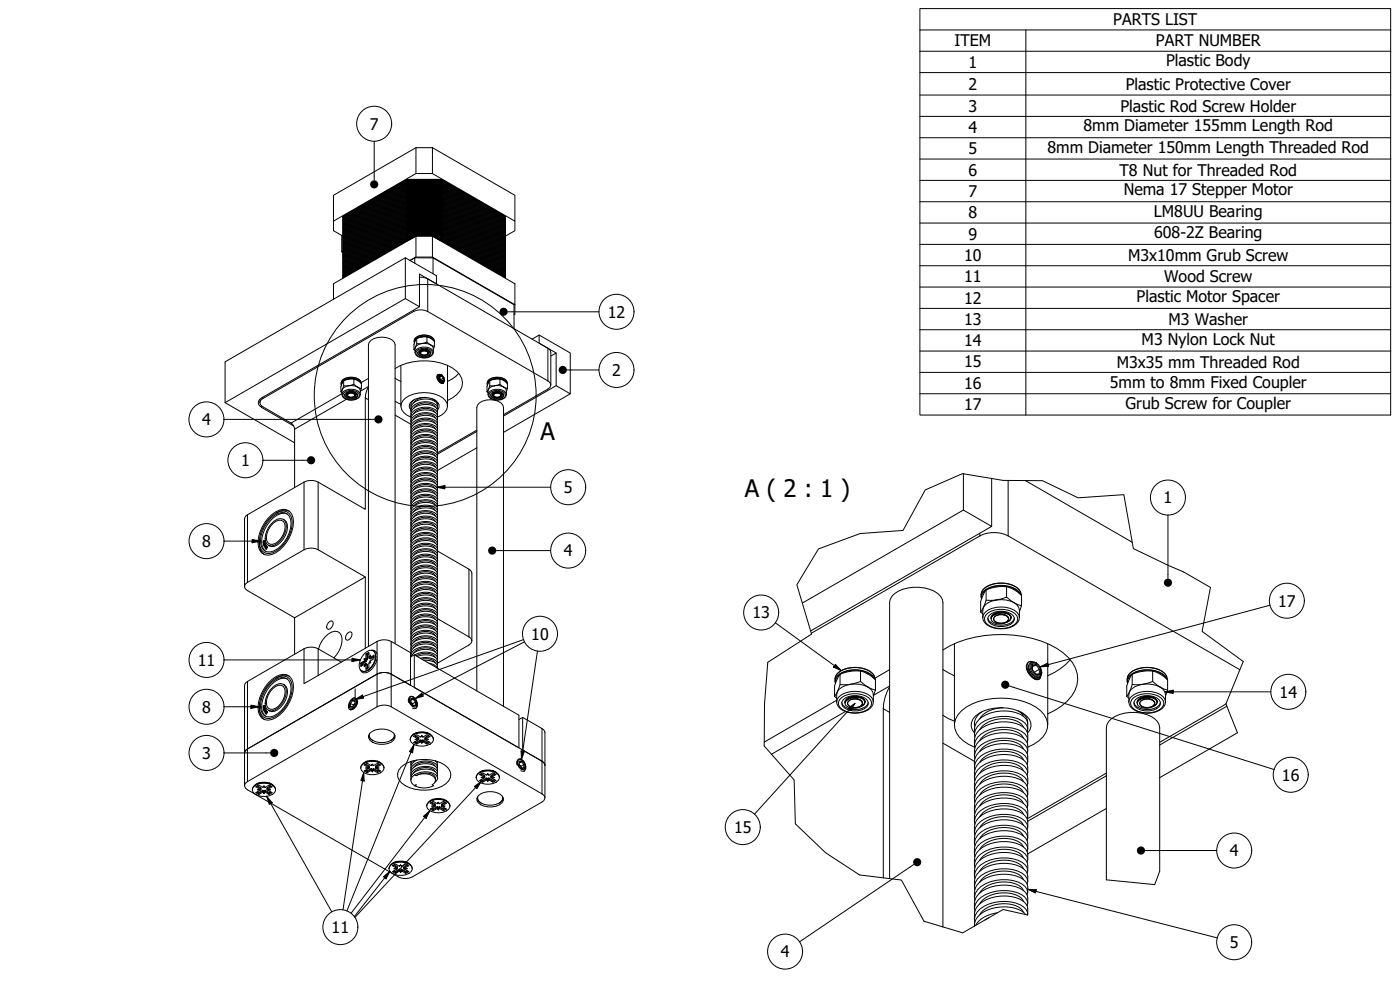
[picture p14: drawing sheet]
<svg xmlns="http://www.w3.org/2000/svg" width="420mm" height="297mm" viewBox="0 0 420 297" stroke-linecap="round" stroke-linejoin="round" font-family="sans-serif">
<defs><g id="words">
<g font-size="7.2">
<text x="162.2" y="132">A</text>
<text x="223.5" y="149">A ( 2 : 1 )</text>
</g>
<g font-size="4.8">
<text x="334.1" y="7.5">PARTS LIST</text>
<text x="286.5" y="13.9">ITEM</text>
<text x="346.9" y="13.9">PART NUMBER</text>
<text x="290.7" y="20.3">1</text>
<text x="349.9" y="19.9">Plastic Body</text>
<text x="290.7" y="26.9">2</text>
<text x="337.8" y="26.9">Plastic Protective Cover</text>
<text x="290.7" y="33.5">3</text>
<text x="336.2" y="33.5">Plastic Rod Screw Holder</text>
<text x="111" y="38.9">7</text>
<text x="290.7" y="39.9">4</text>
<text x="325.2" y="39.5">8mm Diameter 155mm Length Rod</text>
<text x="290.7" y="46.2">5</text>
<text x="314.4" y="45.9">8mm Diameter 150mm Length Threaded Rod</text>
<text x="290.7" y="52.7">6</text>
<text x="336" y="52.7">T8 Nut for Threaded Rod</text>
<text x="290.7" y="59.1">7</text>
<text x="337.2" y="58.6">Nema 17 Stepper Motor</text>
<text x="290.7" y="65.5">8</text>
<text x="346.3" y="65">LM8UU Bearing</text>
<text x="290.7" y="71.9">9</text>
<text x="346.4" y="71.4">608-2Z Bearing</text>
<text x="289.3" y="78.3">10</text>
<text x="338.6" y="78.3">M3x10mm Grub Screw</text>
<text x="289.3" y="84.7">11</text>
<text x="349.4" y="84.7">Wood Screw</text>
<text x="182.4" y="95.3">12</text>
<text x="289.3" y="91.1">12</text>
<text x="341.1" y="90.7">Plastic Motor Spacer</text>
<text x="289.3" y="97.5">13</text>
<text x="350.7" y="97.5">M3 Washer</text>
<text x="289.3" y="103.9">14</text>
<text x="342.6" y="103.5">M3 Nylon Lock Nut</text>
<text x="183.7" y="112.8">2</text>
<text x="289.3" y="110.3">15</text>
<text x="335.1" y="110.3">M3x35 mm Threaded Rod</text>
<text x="289.3" y="116.7">16</text>
<text x="333.1" y="116.3">5mm to 8mm Fixed Coupler</text>
<text x="289.3" y="123.1">17</text>
<text x="337.8" y="122.7">Grub Screw for Coupler</text>
<text x="60.6" y="127.6">4</text>
<text x="72.3" y="139.8">1</text>
<text x="169.2" y="147.9">5</text>
<text x="349.2" y="151">1</text>
<text x="60.7" y="164.1">8</text>
<text x="169.2" y="166.9">4</text>
<text x="225.8" y="185.6">13</text>
<text x="383.6" y="182">17</text>
<text x="159.4" y="191.9">10</text>
<text x="59.4" y="199.8">11</text>
<text x="384" y="209.3">14</text>
<text x="60.7" y="213.8">8</text>
<text x="60.7" y="227.7">3</text>
<text x="384.7" y="234.2">16</text>
<text x="220.3" y="249.9">15</text>
<text x="369.1" y="256.9">4</text>
<text x="99.5" y="279.9">11</text>
<text x="234.3" y="287.3">4</text>
<text x="369.1" y="284.5">5</text>
</g>
</g></defs>
<!-- layer: Visible (ISO) -->
<g fill="none" stroke="#000" stroke-width=".3">
<path d="M122 59.7h10.6v.2h-10.6zM122 59.4h10.6v.2h-10.6zM122 59.1h10.6v.2h-10.6zM122 58.8h10.6v.1h-10.6zM122 58.4h10.6v.2h-10.6zM122 58.1h10.6v.2h-10.6zM122 57.8h10.6v.1h-10.6zM122 57.5h10.6v.1h-10.6zM122 57.1h10.6v.2h-10.6zM122 56.8h10.6v.2h-10.6zM122 56.5h10.6v.1h-10.6zM122 56.2h10.6v.1h-10.6z"/>
<path d="M122 55.8h10.6v.2h-10.6zM122 55.5h10.6v.2h-10.6zM122 55.2h10.6v.1h-10.6zM122 54.8h10.6v.2h-10.6zM122 54.5h10.6v.2h-10.6zM122 54.2h10.6v.2h-10.6zM122 54.4l-19.1 11M122 54.7l-19.1 11M122 55l-19.1 11M122 55.3l-19.1 11.1M122 55.7l-19.1 11M122 56l-19.1 11"/>
<path d="M122 56.3l-19.1 11M122 56.6l-19.1 11.1M122 57l-19.1 11M122 57.3l-19.1 11M122 57.6l-19.1 11M122 57.9l-19.1 11.1M122 58.3l-19.1 11M122 58.6l-19.1 11M122 58.9l-19.1 11M122 59.3l-19.1 11M122 59.6l-19.1 11M122 59.9l-19.1 11"/>
<path d="M122.1 53.9l-19.2 11.2 19.1-11.1M122.1 59.4l-19.2 11M122.1 59.1l-19.2 11M122.1 58.4l-19.2 11.1M122.1 58.1l-19.2 11M122.1 57.8l-19.2 11M122.1 57.5l-19.2 11M122.1 56.8l-19.2 11M122.1 56.5l-19.2 11M122.1 55.8l-19.2 11M122.1 55.5l-19.2 11M122.1 54.8l-19.2 11.1"/>
<path d="M122.1 54.5l-19.2 11M122.1 53.8h10.4M122.1 59.4h10.4M122.1 59h10.4M122.1 58.4h10.4M122.1 58.1h10.4M122.1 57.7h10.4M122.1 57.4h10.4M122.1 56.8h10.4M122.1 56.4h10.4M122.1 55.8h10.4M122.1 55.4h10.4"/>
<path d="M122.1 54.8h10.4M122.1 54.5h10.4M124.8 44.3l-24.7 14.3v7.8M129.8 44.3l24.7 14.3v7.8l-24.7-14.3zM129.8 52.1h-5l-24.7 14.3v2.8l2.8 1.6M129.8 44.3h-5v7.8M132.5 53.9l.1 .1h-10.6v-.1h10.6l19.1 11.2-19.1-11.1M132.5 54.5h.1M132.5 54.8h.1M132.5 55.5h.1M132.5 55.8h.1M132.5 56.5h.1"/>
<path d="M132.5 56.8h.1M132.5 57.5h.1M132.5 57.8h.1M132.5 58.1h.1M132.5 58.4h.1M132.5 59.1h.1M132.5 59.4h.1M132.6 59.7h-10.5l-19.2 11.1M132.6 58.8l-10.5-.1-19.2 11.1M132.6 57.1h-10.5l-19.2 11.1M132.6 56.2l-10.5-.1-19.2 11.1M132.6 55.2l-10.5-.1-19.2 11.1"/>
<path d="M132.6 54.2l-10.5-.1-19.2 11.1v18.3M132.6 59.9l19.1 11M132.6 59.7l19.1 11.1M132.6 59.6l19.1 11M132.6 59.4l19.1 11M132.6 59.3l19.1 11M132.6 59.1l19.1 11M132.6 58.9l19.1 11M132.6 58.8l19.1 11M132.6 58.6l19.1 11M132.6 58.4l19.1 11.1M132.6 58.3l19.1 11"/>
<path d="M132.6 58.1l19.1 11M132.6 57.9l19.1 11.1M132.6 57.8l19.1 11M132.6 57.6l19.1 11M132.6 57.5l19.1 11M132.6 57.3l19.1 11M132.6 57.1l19.1 11.1M132.6 57l19.1 11M132.6 56.8l19.1 11M132.6 56.6l19.1 11.1M132.6 56.5l19.1 11M132.6 56.3l19.1 11"/>
<path d="M132.6 56.2l19.1 11M132.6 56l19.1 11M132.6 55.8l19.1 11M132.6 55.7l19.1 11M132.6 55.5l19.1 11M132.6 55.3l19.1 11.1M132.6 55.2l19.1 11M132.6 55l19.1 11M132.6 54.8l19.1 11.1M132.6 54.7l19.1 11M132.6 54.5l19.1 11M132.6 54.4l19.1 11"/>
<path d="M132.6 54.2l19.1 11M102.6 75.5l.3 .2M102.6 70.6v4.9M102.9 65.1v.1M121.6 77.3l-54 31.3v12.2l54-31.2M122 71.8h.1M122 71.5h.1M122 71.2h.1M122 70.8h.1M122 70.5h10.6v.2h-10.6zM122 70.2h10.6v.2h-10.6zM122 69.9h10.6v.1h-10.6z"/>
<path d="M122 69.5h10.6v.2h-10.6zM122 69.2h10.6v.2h-10.6zM122 68.9h10.6v.2h-10.6zM122 68.6h10.6v.1h-10.6zM122 68.2h10.6v.2h-10.6zM122 67.9h10.6v.2h-10.6zM122 67.6h10.6v.1h-10.6zM122 67.3h10.6v.1h-10.6zM122 66.9h10.6v.2h-10.6zM122 66.6h10.6v.2h-10.6zM122 66.3h10.6v.1h-10.6zM122 65.9h10.6v.2h-10.6z"/>
<path d="M122 65.6h10.6v.2h-10.6zM122 65.3h10.6v.2h-10.6zM122 65h10.6v.1h-10.6zM122 64.6h10.6v.2h-10.6zM122 64.3h10.6v.2h-10.6zM122 64h10.6v.2h-10.6zM122 63.7h10.6v.1h-10.6zM122 63.3h10.6v.2h-10.6zM122 63h10.6v.2h-10.6zM122 62.7h10.6v.1h-10.6zM122 62.4h10.6v.1h-10.6zM122 62h10.6v.2h-10.6z"/>
<path d="M122 61.7h10.6v.2h-10.6zM122 61.4h10.6v.1h-10.6zM122 61.1h10.6v.1h-10.6zM122 60.7h10.6v.2h-10.6zM122 60.4h10.6v.2h-10.6zM122 60.1h10.6v.1h-10.6zM122 70.8v.2M122 71.2v.1M122 71.5v.2M122 71.8v.2M122 72h.9M122 71.7h1.4"/>
<path d="M122 71.5h1.7M122 71.3h2M122 71.2h2.3M122 71h2.5M122 70.8h10.6M122 60.2l-19.1 11.1M122 60.6l-19.1 11M122 60.9l-19.1 11M122 61.2l-19.1 11M122 61.5l-19.1 11.1M122 61.9l-19.1 11M122 62.2l-19.1 11"/>
<path d="M122 62.5l-19.1 11M122 62.8l-19.1 11.1M122 63.2l-19.1 11M122 63.5l-19.1 11M122 63.8l-19.1 11M122 64.2l-19.1 11M122 64.5l-19.1 11M122 64.8l-19.1 11M122 65.1l-19.1 11.1M122 65.5l-19.1 11M122 65.8l-19.1 11M122 66.1l-19.1 11"/>
<path d="M122 66.4l-19.1 11.1M122 66.8l-19.1 11M122 67.1l-19.1 11M122 67.4l-19.1 11M122 67.7l-19.1 11.1M122 68.1l-19.1 11M122 68.4l-19.1 11M122 68.7l-19.1 11M122 69.1l-19.1 11M122 69.4l-19.1 11M122 69.7l-19.1 11M122 70l-19.1 11.1"/>
<path d="M122 70.4l-19.1 11M122 70.7l-19.1 11M122 70.8l-19.1 11.1M122 71l-19.1 11M122 71.2l-19.1 11M122 71.3l-19.1 11.1M122 71.5l-19.1 11M122 71.7l-19.1 11M122 71.8l-19.1 11M122 72l-19.1 11M122 72.3h.3M122.1 72.2h.5"/>
<path d="M122.1 70.5l-19.2 11M122.1 70.2l-19.2 11M122.1 69.5l-19.2 11.1M122.1 69.2l-19.2 11M122.1 68.6l-19.2 11M122.1 67.9l-19.2 11M122.1 67.6l-19.2 11M122.1 66.9l-19.2 11.1M122.1 66.6l-19.2 11M122.1 65.9l-19.2 11.1M122.1 65.6l-19.2 11M122.1 65l-19.2 11"/>
<path d="M122.1 64.6l-19.2 11.1M122.1 64l-19.2 11M122.1 63l-19.2 11M122.1 62.4l-19.2 11M122.1 62l-19.2 11.1M122.1 61.4l-19.2 11M122.1 61.1l-19.2 11M122.1 60.4l-19.2 11M122.1 60.1l-19.2 11M122.1 72.1h.6M122.1 71.5h1.7M122.1 71.1h2.2"/>
<path d="M122.1 70.5h10.4M122.1 70.1h10.4M122.1 69.5h10.4M122.1 69.2h10.4M122.1 68.5h10.4M122.1 67.9h10.4M122.1 67.5h10.4M122.1 66.9h10.4M122.1 66.6h10.4M122.1 65.9h10.4M122.1 65.6h10.4M122.1 64.9h10.4"/>
<path d="M122.1 64.6h10.4M122.1 63.9h10.4M122.1 63h10.4M122.1 62.3h10.4M122.1 62h10.4M122.1 61.3h10.4M122.1 61h10.4M122.1 60.3h10.4M122.1 60h10.4M123.2 71.8h-1.2M124.5 77.3l-1.4 .9 1.7-1.1v-6.3l-24.7 14.3v4.7M124.8 77.1h5"/>
<path d="M129.8 70.8l24.7 14.3v6.3l-24.7-14.3zM130 77.4l-5.5-.1v1.7M130.1 71h2.5M130.3 71.1h2.2M130.3 71.2h2.3M130.6 71.3h2M130.8 71.5h1.7M130.9 71.5h1.7M131.2 71.7h1.4M131.4 71.8h1.2M131.8 72h.8M132 72.1h.5"/>
<path d="M132 72.2h.5M132.3 72.3h.3M132.5 60.1h.1M132.5 60.4h.1M132.5 61.1h.1M132.5 61.4h.1M132.5 62h.1M132.5 62.4h.1M132.5 63h.1M132.5 64h.1M132.5 64.6h.1M132.5 65h.1"/>
<path d="M132.5 65.6h.1M132.5 65.9h.1M132.5 66.6h.1M132.5 66.9h.1M132.5 67.6h.1M132.5 67.9h.1M132.5 68.6h.1M132.5 69.2h.1M132.5 69.5h.1M132.5 70.2h.1M132.5 70.5h.1M132.5 70.8h.1"/>
<path d="M132.5 71.2h.1M132.5 71.5h.1M132.5 71.8h.1M132.6 69.9l-10.5-.1-19.2 11.1M132.6 68.9l-10.5-.1-19.2 11.1M132.6 68.2h-10.5l-19.2 11.1M132.6 67.3l-10.5-.1-19.2 11.1M132.6 66.3l-10.5-.1-19.2 11.1M132.6 65.3l-10.5-.1-19.2 11.1M132.6 64.3h-10.5l-19.5 11.2M132.6 63.7l-10.5-.1-19.2 11.1M132.6 63.3h-10.5l-19.2 11.1"/>
<path d="M132.6 62.7l-10.5-.1-19.2 11.1M132.6 61.7h-10.5l-19.2 11M132.6 60.7h-10.5l-19.2 11M132.6 70.8v.2M132.6 71.2v.1M132.6 71.5v.2M132.6 71.8v.2M132.6 72l19.1 11M132.6 71.8l19.1 11M132.6 71.7l19.1 11M132.6 71.5l19.1 11M132.6 71.3l19.1 11.1"/>
<path d="M132.6 71.2l19.1 11M132.6 71l19.1 11M132.6 70.8l19.1 11.1M132.6 70.7l19.1 11M132.6 70.5l19.1 11M132.6 70.4l19.1 11M132.6 70.2l19.1 11M132.6 70l19.1 11.1M132.6 69.9l19.1 11M132.6 69.7l19.1 11M132.6 69.5l19.1 11.1M132.6 69.4l19.1 11"/>
<path d="M132.6 69.2l19.1 11M132.6 69.1l19.1 11M132.6 68.9l19.1 11M132.6 68.7l19.1 11M132.6 68.6l19.1 11M132.6 68.4l19.1 11M132.6 68.2l19.1 11.1M132.6 68.1l19.1 11M132.6 67.9l19.1 11M132.6 67.7l19.1 11.1M132.6 67.6l19.1 11M132.6 67.4l19.1 11"/>
<path d="M132.6 67.3l19.1 11M132.6 67.1l19.1 11M132.6 66.9l19.1 11.1M132.6 66.8l19.1 11M132.6 66.6l19.1 11M132.6 66.4l19.1 11.1M132.6 66.3l19.1 11M132.6 66.1l19.1 11M132.6 65.9l19.1 11.1M132.6 65.8l19.1 11M132.6 65.6l19.1 11M132.6 65.5l19.1 11"/>
<path d="M132.6 65.3l19.1 11M132.6 65.1l19.1 11.1M132.6 65l19.1 11M132.6 64.8l19.1 11M132.6 64.6l19.1 11.1M132.6 64.5l19.1 11M132.6 64.3l19.1 11M132.6 64.2l19.1 11M132.6 64l19.1 11M132.6 63.8l19.1 11M132.6 63.7l19.1 11M132.6 63.5l19.1 11"/>
<path d="M132.6 63.3l19.1 11.1M132.6 63.2l19.1 11M132.6 63l19.1 11M132.6 62.8l19.1 11.1M132.6 62.7l19.1 11M132.6 62.5l19.1 11M132.6 62.4l19.1 11M132.6 62.2l19.1 11M132.6 62l19.1 11.1M132.6 61.9l19.1 11M132.6 61.7l19.1 11M132.6 61.5l19.1 11.1"/>
<path d="M132.6 61.4l19.1 11M132.6 61.2l19.1 11M132.6 61.1l19.1 11M132.6 60.9l19.1 11M132.6 60.7l19.1 11M132.6 60.6l19.1 11M132.6 60.4l19.1 11M132.6 60.2l19.1 11.1M132.6 60.1l19.1 11M151.7 79.9v.3M151.7 79.6v.3M151.7 79.3v.3"/>
<path d="M151.7 78.9v.4M151.7 78.6v.3M151.7 78.3v.3M151.7 78v.3M151.7 77.6v.4M151.7 77.3v.3M151.7 77v.3M151.7 76.6v.4M151.7 76.3v.3M151.7 76v.3M151.7 75.7v.3M151.7 75.3v.4"/>
<path d="M151.7 75v.3M151.7 74.7v.3M151.7 74.4v.3M151.7 74v.4M151.7 73.7v.3M151.7 73.4v.3M151.7 73.1v.3M151.7 72.7v.4M151.7 72.4v.3M151.7 72.1v.3M151.7 71.7v.4M151.7 71.4v.3"/>
<path d="M151.7 71.1v.3M151.7 70.8v.3M151.7 70.4v.4M151.7 70.1v.3M151.7 69.8v.3M151.7 69.5v.3M151.7 69.1v.4M151.7 68.8v.3M151.7 68.5v.3M151.7 68.2v.3M151.7 67.8v.4M151.7 67.5v.3"/>
<path d="M151.7 67.2v.3M151.7 66.8v.4M151.7 66.5v.3M151.7 66.2v.3M151.7 65.9v.3M151.7 65.5v.4M151.7 65.2v.3M151.7 65.1v.1M154.5 66.4v2.8l-2.8 1.6M102.9 83.2l19.1-11-19.1 11.1M125.9 83.2l1.7 .2 .8 .3M125.9 92l-47.4 27.4a1.51 1.51 0 0 0-1 1.4 1.51 1.51 0 0 0 1 1.4l9.6 5.6"/>
<path d="M130 82.1v-4.7l24.3 14v7.2M131 85.2v-2.5l-9.4-5.4v12.3l4.3 2.4v-9.8l38.5 22.3 .8 .8 .1 .4v9.8M151.7 83.2v.3M151.7 82.8v.4M151.7 82.5v.3M151.7 82.2v.3M151.7 81.9v.3M151.7 81.5v.4M151.7 81.2v.3M151.7 80.9v.3M151.7 80.6v.3M151.7 80.2v.4"/>
<path d="M151.7 83.2l-19.1-11 19.1 11.1M154.5 91.4v2.9l-.2 .1M78 119.8v1M102.3 117.5l.3 .3M102.4 115.6a1.84 1.84 0 0 1 1.8-2.3 3.2 3.2 0 0 1 4.2 1.6l.1 1.7M102.7 116.9l-.4 .6M103.1 114.2l-.8 1.8v1.5M103.1 114.2v1.6M103.4 118.5a2.4 2.4 0 0 0 4 0M103.7 117.9a2.5 2.5 0 0 1 3.7 .6 2.32 2.32 0 0 1-3.9 .4l-.1-.5zM103.9 118.3v.1M103.9 118.4a1.52 1.52 0 0 1 2.6 .2 1.53 1.53 0 0 1-2.6-.1"/>
<path d="M103.9 118.4v.1M104.3 118.3a1.37 1.37 0 0 1 2.2 .3 1.36 1.36 0 0 1-2.2 .1zM104.6 115.7l-.8 .3-1.1 .8M104.6 115.7l-1.5 .1-.4 1M104.7 115.7l1.8 .1 .8 .3M104.7 115.7l1.5-.4 1.1 .8M104.7 115.7h-.1M106.2 113.7l-1.6 .1-1.5 .4M106.2 113.7l1.1 .5 1.2 .8M106.2 113.7v1.6M106.8 118.2h.1M106.9 118.5l-.8 .6"/>
<path d="M106.9 118.4a1.75 1.75 0 0 0-3 0M106.9 118.3a1.77 1.77 0 0 0-3 .2M106.9 118.4l-.7 .6M106.9 118.4a1.76 1.76 0 0 0-3 .1M106.9 118.4a1.68 1.68 0 0 0-1.5-.9 1.68 1.68 0 0 0-1.5 1M106.9 118.4h.1M107.3 116.1l.1 .1M107.4 116.2a2.12 2.12 0 0 1 .7 2.2 2.12 2.12 0 0 1-1.7 1.5 2.96 2.96 0 0 1-3.7-1.2v-1.9M107.4 116.2l1.1 .4-.4 .9M110.6 116.1l-.9 2.2-.1 1.1v33.4l-14.1-8.1a4.7 4.7 0 0 0-4.3 0l-16.9 9.8-.8 .7-.1 20.8M118.6 110.6a17.2 17.2 0 0 1 18.4 .7 4.4 4.4 0 0 1 .1 7l-2.8 1.9M118.6 113.5l1.7 .9"/>
<path d="M120.3 109.6v12.2M124.2 104.9l.4 .3M124.4 119.9a2.07 2.07 0 0 0-1 2.1M124.6 104.2l-.4 .7M125.1 101.6l-.9 1.7v1.6M125.1 101.6v1.5M125.3 105.8a2.4 2.4 0 0 0 4 0M125.6 105.3a2.5 2.5 0 0 1 3.7 .6 2.33 2.33 0 0 1-3.9 .3l-.1-.5zM125.8 105.6v.1M125.8 105.8a1.53 1.53 0 0 1 2.6 .2 1.53 1.53 0 0 1-2.6-.1M125.8 105.8a1.75 1.75 0 0 1 3 0l-.6 .6M125.8 105.8v.1"/>
<path d="M126.2 105.7a1.37 1.37 0 0 1 2.2 .3 1.35 1.35 0 0 1-2.2 .1zM126.6 103.1l-1.5 .6-.4 .5M126.6 103.1h-1.5l-.4 1.1M126.6 103.1l1.9 .1 .7 .3M126.6 103.1l1.5-.5 1.1 .9M126.6 103.1h.1M127.6 119.2a4.1 4.1 0 0 0-3.5 1.7M128.1 101.1h-1.5l-1.5 .5M128.1 101.1l1.1 .4 1.2 .9v1.5M128.1 101.1v1.5M128.8 105.5h.1M128.8 105.9l-.8 .6"/>
<path d="M128.8 105.7a1.77 1.77 0 0 0-3 .2M128.8 105.7a1.76 1.76 0 0 0-3 .2M128.8 105.7a1.68 1.68 0 0 0-3 .1M128.8 105.7h.1M129.2 103.5h.1M129.3 103.5a2.12 2.12 0 0 1 .8 2.2 2.12 2.12 0 0 1-1.8 1.6 2.73 2.73 0 0 1-3.7-1.6l.1-1.5M129.3 103.5l1.1 .4-.3 .9M129.8 119.7l.9 .8M130.3 119.9l.6 .5 .4 1.1M130.3 102.3a2.8 2.8 0 0 0-3.6-1.7 2.09 2.09 0 0 0-2.3 2.4M131.5 112.9a1.61 1.61 0 0 0 1.5 2.1l.2-.5M131.5 113.4l.6 .9"/>
<path d="M131.5 112.4a1.67 1.67 0 0 0-.1 1.7 1.67 1.67 0 0 0 1.5 .9h.1M131.7 114.2a.94 .94 0 0 0 1.3 .5M131.9 112.6l.3-.2a1.39 1.39 0 0 1 1 2 1.29 1.29 0 0 1-1.3-1.8zM131.9 112.4a1.32 1.32 0 0 0-.2 1.5 1.32 1.32 0 0 0 1.4 .7M132 112.7l.6-.1 .6 .8v.8l-.6 .1-.6-.8zM132 112.8h.5l-.5 .3M132 112.8v.7M132 112.7v.1M132.1 114.7h.8M132.1 112.4l-.5-.1a1.53 1.53 0 0 0 .6 2.6l.5 .1 .4-.1 .2-.5M132.6 112.5l-.5-.1-.3 .2a1.61 1.61 0 0 0 1.2 2l.3-.1 .1-.6M132.6 112.6l-.1 .2 .6 .7-.8 .4"/>
<path d="M133 114.2h.2M133.2 113.4l-.1 .1-.1 .7h-.5M134.3 109.6v12.2M137.7 112l-.9 .9-2.5 1.5M146.2 117.5l.3 .3M146.6 116.9l-.4 .6M147 114.2l-.8 1.8v1.5M147 114.2v1.6M147.2 118.5a2.4 2.4 0 0 0 4 0M147.5 117.9a2.5 2.5 0 0 1 3.7 .6 2.32 2.32 0 0 1-3.9 .4v-.5zM147.7 118.3l.1 .1M147.7 118.4a1.52 1.52 0 0 1 2.6 .2 1.53 1.53 0 0 1-2.6-.1"/>
<path d="M147.7 118.4v.1M148.2 118.3a1.37 1.37 0 0 1 2.2 .3 1.37 1.37 0 0 1-2.3 .1zM148.5 115.7l-.9 .3-1 .8M148.5 115.7l-1.5 .1-.4 1M148.6 115.7l1.8 .1 .7 .3M148.6 115.7l1.4-.4 1.1 .8M148.6 115.7h-.1M150 113.7l-1.5 .1-1.5 .4M150 113.7l1.1 .5 1.2 .8v1.6M150 113.7v1.6M150.7 118.2h.1M150.7 118.5l-.8 .6"/>
<path d="M150.7 118.4a1.75 1.75 0 0 0-3 0M150.7 118.4a1.76 1.76 0 0 0-3 .1M150.7 118.3a1.77 1.77 0 0 0-3 .2M150.7 118.4l-.6 .6M150.7 118.4a1.67 1.67 0 0 0-1.5-.9 1.67 1.67 0 0 0-1.5 1M150.7 118.4h.1M151.1 116.1l.1 .1M151.2 116.2a2.12 2.12 0 0 1 .8 2.2 2.12 2.12 0 0 1-1.8 1.5 2.96 2.96 0 0 1-3.7-1.2l.1-1.9M151.2 116.2l1.1 .4-.3 .9M152.2 114.9a3.2 3.2 0 0 0-4.1-1.6 1.84 1.84 0 0 0-1.8 2.3M152.2 114.9v.1M159.7 101.7l2.1-1.2v2.5l5.1 2.9"/>
<path d="M161.8 100.5l9.3 5.4v12.3l-4.2-2.5v-9.8l-1.6 .9M166.9 115.7l-15.8 9.1M171.1 118.2l-20 11.5M67.6 120.8l20.8 12.1M118.6 120.4l1.7 .9M123.3 123a1.79 1.79 0 0 1 .6-2.8 6.5 6.5 0 0 1 7.6 .6l.3 .8-.1 .7-.4 .8M123.3 121.4v.2M130.7 122.2a4.3 4.3 0 0 0-6.1-.3l-.5 .6M130.7 123.8a4.3 4.3 0 0 0-6.1-.3l-.5 .7M130.7 125.4a4.3 4.3 0 0 0-6.1-.2l-.5 .6M130.7 127a4.3 4.3 0 0 0-6.1-.2l-.5 .6M130.7 128.7a4.3 4.3 0 0 0-6.1-.3l-.5 .7"/>
<path d="M130.7 130.3a4.3 4.3 0 0 0-6.1-.2l-.5 .6M130.7 131.9a4.3 4.3 0 0 0-6.1-.2l-.5 .6M130.7 133.6a4.3 4.3 0 0 0-6.1-.3l-.5 .7M130.7 135.2a4.3 4.3 0 0 0-6.1-.2l-.5 .6M130.7 136.8a4.3 4.3 0 0 0-6.1-.2l-.5 .6M130.7 138.5a4.3 4.3 0 0 0-6.1-.3l-.5 .7M131.2 122.9a2 2 0 0 0-2.1-2.2 5.2 5.2 0 0 0-5.6 1.9l-.1 1.1M131.2 124.5a2 2 0 0 0-2.1-2.2 5.2 5.2 0 0 0-5.6 1.9l-.1 1.1M131.2 126.1a2 2 0 0 0-2.1-2.2 5.3 5.3 0 0 0-5.6 1.9l-.1 1.1M131.2 127.8a2 2 0 0 0-2.1-2.2 5.2 5.2 0 0 0-5.6 1.9l-.1 1.1M131.2 129.4a2 2 0 0 0-2.1-2.2 5.3 5.3 0 0 0-5.6 1.9l-.1 1.1M131.2 131a2 2 0 0 0-2.1-2.2 5.2 5.2 0 0 0-5.6 1.9l-.1 1.1"/>
<path d="M131.2 132.7a2 2 0 0 0-2.1-2.2 5.2 5.2 0 0 0-5.6 1.9l-.1 1.1M131.2 134.3a2 2 0 0 0-2.1-2.2 5.3 5.3 0 0 0-5.6 1.9l-.1 1.1M131.2 135.9a2 2 0 0 0-2.1-2.2 5.2 5.2 0 0 0-5.6 1.9l-.1 1.1M131.2 137.6a2 2 0 0 0-2.1-2.2 5.3 5.3 0 0 0-5.6 1.9l-.1 1.1M131.2 139.2a2 2 0 0 0-2.1-2.2 5.2 5.2 0 0 0-5.6 1.9l-.1 1.1M131.3 121.1l-.1 .1M131.3 125.2a3.7 3.7 0 0 0 2.9-4.1 7.1 7.1 0 0 0-6.9-3.3 7.1 7.1 0 0 0-6.9 3.3 3 3 0 0 0 1.7 3.5l1.2 .6M131.3 122.5a2.25 2.25 0 0 0-2.5-2.7 5.1 5.1 0 0 0-5.4 2.1l-.1 1.4M131.3 124.1a2.24 2.24 0 0 0-2.5-2.7 5.1 5.1 0 0 0-5.4 2.2l-.1 1.3M131.3 125.7a2.25 2.25 0 0 0-2.5-2.6 5.1 5.1 0 0 0-5.4 2.1l-.1 1.3M131.3 127.4a2.25 2.25 0 0 0-2.5-2.7 5.1 5.1 0 0 0-5.4 2.1l-.1 1.4M131.3 129a2.24 2.24 0 0 0-2.5-2.7 5.1 5.1 0 0 0-5.4 2.2l-.1 1.3"/>
<path d="M131.3 130.6a2.25 2.25 0 0 0-2.5-2.6 5.1 5.1 0 0 0-5.4 2.1l-.1 1.3M131.3 132.2a2.24 2.24 0 0 0-2.5-2.6 5.1 5.1 0 0 0-5.4 2.1l-.1 1.4M131.3 133.9a2.25 2.25 0 0 0-2.5-2.7 5.1 5.1 0 0 0-5.4 2.2l-.1 1.3M131.3 135.5a2.25 2.25 0 0 0-2.5-2.6 5.1 5.1 0 0 0-5.4 2.1l-.1 1.3M131.3 137.1a2.24 2.24 0 0 0-2.5-2.6 5.1 5.1 0 0 0-5.4 2.1l-.1 1.4M131.3 138.8a2.25 2.25 0 0 0-2.5-2.7 5.1 5.1 0 0 0-5.4 2.2l-.1 1.3M143.1 129l-11.9 6.9M143.1 129.5l-11.8 6.8M143.1 134.4l-11.8 6.8M151.1 124.4l13.3-7.7a1.3 1.3 0 0 0 .9-1.2 1.3 1.3 0 0 0-.9-1.2l-36-20.8a4.7 4.7 0 0 0-4.3 0l-45.2 26.1a1.3 1.3 0 0 0-.9 1.2 1.3 1.3 0 0 0 .9 1.2l8.5 4.9a2.37 2.37 0 0 1 1 1.9v17.5M80.4 155.5a6.1 6.1 0 0 1 5.7-2.5 3.5 3.5 0 0 1 2 3.6 11.3 11.3 0 0 1-6.5 9.8 3.1 3.1 0 0 1-4.2-3.6 11.5 11.5 0 0 1 3-7.3zM80.8 155.6a5.2 5.2 0 0 1 5.4-2 3.8 3.8 0 0 1 1.5 3.9 10.7 10.7 0 0 1-5.8 8.3 2.91 2.91 0 0 1-3.1-.3 2.91 2.91 0 0 1-1-2.9 10.8 10.8 0 0 1 3-7z"/>
<path d="M81.1 155.7a4.4 4.4 0 0 1 5.1-1.5 4.1 4.1 0 0 1 1 4.2 9.3 9.3 0 0 1-6.1 7.2 2.67 2.67 0 0 1-2.9-3.2 10.1 10.1 0 0 1 2.9-6.7zM81.4 157.1a2.86 2.86 0 0 1 4-.9 5.7 5.7 0 0 1-2.2 6.9 2.07 2.07 0 0 1-3.5-.6 6.1 6.1 0 0 1 1.7-5.4zM81.9 157.1a2.06 2.06 0 0 1 3.5 0 5.6 5.6 0 0 1-3.5 6.2 1.67 1.67 0 0 1-2-2 6.4 6.4 0 0 1 2-4.2zM85 155.8a2.25 2.25 0 0 1 1.3 2.5 6.2 6.2 0 0 1-4.7 5.7l-1.1-.4M86.2 154.2a5.6 5.6 0 0 0-5.9 3.2 7.5 7.5 0 0 0-1.2 7.4l.6 .6M86.8 153.4a3.9 3.9 0 0 0-4 .6M130.7 140.1a4.3 4.3 0 0 0-6.1-.2l-.5 .6M130.7 141.7a4.3 4.3 0 0 0-6.1-.2l-.5 .6M130.7 143.4a4.3 4.3 0 0 0-6.1-.3l-.5 .7M130.7 145a4.3 4.3 0 0 0-6.1-.2l-.5 .6M130.7 146.6a4.3 4.3 0 0 0-6.1-.2l-.5 .6M130.7 148.3a4.3 4.3 0 0 0-6.1-.3l-.5 .7"/>
<path d="M130.7 149.9a4.3 4.3 0 0 0-6.1-.2l-.5 .6M130.7 151.5a4.3 4.3 0 0 0-6.1-.2l-.5 .6M130.7 153.2a4.3 4.3 0 0 0-6.1-.3l-.5 .7M130.7 154.8a4.3 4.3 0 0 0-6.1-.2l-.5 .6M130.7 156.4a4.3 4.3 0 0 0-6.1-.2l-.5 .6M130.7 158.1a4.3 4.3 0 0 0-6.1-.3l-.5 .7M130.7 159.7a4.3 4.3 0 0 0-6.1-.2l-.5 .6M131.2 140.8a2 2 0 0 0-2.1-2.2 5.2 5.2 0 0 0-5.6 1.9l-.1 1.1M131.2 142.5a2 2 0 0 0-2.1-2.2 5.3 5.3 0 0 0-5.6 1.9l-.1 1.1M131.2 144.1a2 2 0 0 0-2.1-2.2 5.2 5.2 0 0 0-5.6 1.9l-.1 1.1M131.2 145.7a2 2 0 0 0-2.1-2.2 5.3 5.3 0 0 0-5.6 1.9l-.1 1.1M131.2 147.4a2 2 0 0 0-2.1-2.2 5.2 5.2 0 0 0-5.6 1.9l-.1 1.1"/>
<path d="M131.2 149a2 2 0 0 0-2.1-2.2 5.2 5.2 0 0 0-5.6 1.9l-.1 1.1M131.2 150.6a2 2 0 0 0-2.1-2.2 5.3 5.3 0 0 0-5.6 1.9l-.1 1.1M131.2 152.3a2 2 0 0 0-2.1-2.2 5.2 5.2 0 0 0-5.6 1.9l-.1 1.1M131.2 153.9a2 2 0 0 0-2.1-2.2 5.3 5.3 0 0 0-5.6 1.9l-.1 1.1M131.2 155.5a2 2 0 0 0-2.1-2.2 5.2 5.2 0 0 0-5.6 1.9l-.1 1.1M131.2 157.1a2 2 0 0 0-2.1-2.1 5.2 5.2 0 0 0-5.6 1.9l-.1 1.1M131.2 158.8a2 2 0 0 0-2.1-2.2 5.3 5.3 0 0 0-5.6 1.9l-.1 1.1M131.3 140.4a2.24 2.24 0 0 0-2.5-2.6 5.1 5.1 0 0 0-5.4 2.1l-.1 1.3M131.3 141.2a3.4 3.4 0 0 0-4-1.9 3.7 3.7 0 0 0-4 2.7v.9M131.3 143.7a2.25 2.25 0 0 0-2.5-2.7 5.1 5.1 0 0 0-5.4 2.2l-.1 1.3M131.3 145.3a2.25 2.25 0 0 0-2.5-2.6 5.1 5.1 0 0 0-5.4 2.1l-.1 1.3M131.3 146.9a2.25 2.25 0 0 0-2.5-2.6 5.1 5.1 0 0 0-5.4 2.1l-.1 1.4"/>
<path d="M131.3 148.6a2.24 2.24 0 0 0-2.5-2.7 5.1 5.1 0 0 0-5.4 2.2l-.1 1.3M131.3 150.2a2.25 2.25 0 0 0-2.5-2.6 5.1 5.1 0 0 0-5.4 2.1l-.1 1.3M131.3 151.8a2.25 2.25 0 0 0-2.5-2.6 5.1 5.1 0 0 0-5.4 2.1l-.1 1.4M131.3 153.5a2.25 2.25 0 0 0-2.5-2.7 5.1 5.1 0 0 0-5.4 2.2l-.1 1.3M131.3 155.1a2.25 2.25 0 0 0-2.5-2.6 5.1 5.1 0 0 0-5.4 2.1l-.1 1.3M131.3 156.7a2.24 2.24 0 0 0-2.5-2.6 5.1 5.1 0 0 0-5.4 2.1l-.1 1.4M131.3 158.4a2.25 2.25 0 0 0-2.5-2.7 5.1 5.1 0 0 0-5.4 2.2l-.1 1.3M131.3 141.2v.8M289.1 142.2v10.8l-48.3 28M289.1 153l8.5 4.9-54.3 31.4M297.6 143.6v14.3M307.7 144.2h.1"/>
<path d="M307.7 144.2l32.1 18.5M77.8 162.6a4.4 4.4 0 0 0 1.5 3.8M109.6 173.1l-21.2 12.3M123.4 166.1a2.67 2.67 0 0 1 2.3-2.8 4.9 4.9 0 0 1 5.5 1.1v.9l9.5 5.5 .8 .8 .1 20.7M130.7 161.3a4.3 4.3 0 0 0-6.1-.2l-.5 .6M130.7 163a4.3 4.3 0 0 0-6.1-.3l-.5 .7M130.7 164.6a4.3 4.3 0 0 0-6.1-.2l-.5 .6M130.7 166.2a4.3 4.3 0 0 0-6.1-.2l-.5 .6M130.7 167.9a4.3 4.3 0 0 0-6.1-.3l-.5 .7M130.7 169.5a4.3 4.3 0 0 0-6.1-.2l-.5 .6M130.7 171.1a4.3 4.3 0 0 0-6.1-.2l-.5 .6M130.7 172.8a4.3 4.3 0 0 0-6.1-.3l-.5 .7"/>
<path d="M130.7 174.4a4.3 4.3 0 0 0-6.1-.3l-.5 .7M130.7 176a4.3 4.3 0 0 0-6.1-.2l-.5 .6M130.7 177.7a4.3 4.3 0 0 0-6.1-.3l-.5 .7M130.7 179.3a4.3 4.3 0 0 0-6.1-.3l-.5 .7M131.2 160.4a2 2 0 0 0-2.1-2.2 5.2 5.2 0 0 0-5.6 1.9l-.1 1.1M131.2 162a2 2 0 0 0-2.1-2.1 5.3 5.3 0 0 0-5.6 1.9l-.1 1.1M131.2 163.7a2 2 0 0 0-2.1-2.2 5.2 5.2 0 0 0-5.6 1.9l-.1 1.1M131.2 166.9a2 2 0 0 0-2.1-2.1 5.3 5.3 0 0 0-5.6 1.9l-.1 1.1M131.2 168.6a2 2 0 0 0-2.1-2.2 5.2 5.2 0 0 0-5.6 1.9l-.1 1.1M131.2 170.2a2 2 0 0 0-2.1-2.2 5.3 5.3 0 0 0-5.6 1.9l-.1 1.1M131.2 171.8a2 2 0 0 0-2.1-2.1 5.2 5.2 0 0 0-5.6 1.8l-.1 1.2M131.2 173.5a2 2 0 0 0-2.1-2.2 5.2 5.2 0 0 0-5.6 1.9l-.1 1.1"/>
<path d="M131.2 175.1a2 2 0 0 0-2.1-2.2 5.3 5.3 0 0 0-5.6 1.9l-.1 1.1M131.2 176.7a2 2 0 0 0-2.1-2.1 5.2 5.2 0 0 0-5.6 1.8l-.1 1.2M131.2 178.4a2 2 0 0 0-2.1-2.2 5.3 5.3 0 0 0-5.6 1.9l-.1 1.1M131.3 160a2.25 2.25 0 0 0-2.5-2.6 5.1 5.1 0 0 0-5.4 2.1l-.1 1.3M131.3 161.6a2.25 2.25 0 0 0-2.5-2.6 5.1 5.1 0 0 0-5.4 2.1l-.1 1.4M131.3 163.3a2.25 2.25 0 0 0-2.5-2.7 5.1 5.1 0 0 0-5.4 2.2l-.1 1.3M131.3 164.9a2.24 2.24 0 0 0-2.5-2.6 5.1 5.1 0 0 0-5.4 2.1l-.1 1.3M131.3 166.5a2.25 2.25 0 0 0-2.5-2.6 5.1 5.1 0 0 0-5.4 2.1l-.1 1.4M131.3 168.2a2.24 2.24 0 0 0-2.5-2.7 5.1 5.1 0 0 0-5.4 2.2l-.1 1.3M131.3 169.8a2.25 2.25 0 0 0-2.5-2.6 5.1 5.1 0 0 0-5.4 2.1l-.1 1.3M131.3 171.4a2.25 2.25 0 0 0-2.5-2.6 5.1 5.1 0 0 0-5.4 2.1l-.1 1.4M131.3 173.1a2.24 2.24 0 0 0-2.5-2.7 5.1 5.1 0 0 0-5.4 2.2l-.1 1.3"/>
<path d="M131.3 174.7a2.25 2.25 0 0 0-2.5-2.6 5.1 5.1 0 0 0-5.4 2.1l-.1 1.3M131.3 176.3a2.24 2.24 0 0 0-2.5-2.6 5.1 5.1 0 0 0-5.4 2.1l-.1 1.4M131.3 178a2.25 2.25 0 0 0-2.5-2.7 5.1 5.1 0 0 0-5.4 2.2l-.1 1.3M131.3 179.6a2.25 2.25 0 0 0-2.5-2.6 5.1 5.1 0 0 0-5.4 2.1l-.1 1.3M295.9 177l-.8 1.4a8.5 8.5 0 0 0-.8 5.2M295.9 177v3.1M302.1 176l-3 .1-3.2 .9M302.1 176l2.2 .9 2.3 1.7v3.1M302.1 176v3.1M306.4 178.5a3.4 3.4 0 0 0-2.6-3 8.5 8.5 0 0 0-8.9 1.6 3.3 3.3 0 0 0-.3 2.7M355.2 171.6l8.1 4.7M95.6 194.7a7.1 7.1 0 0 1 4.8-5.3 2.03 2.03 0 0 1 2.2 2.1 7.7 7.7 0 0 1-2.4 5.9"/>
<path d="M98.5 186.9l.5-.5 .5-.1 .4 .2a1.8 1.8 0 0 1-1.4 2.3l-.3-.2-.2-.5zM102.4 198.7l-6.9-4a4.7 4.7 0 0 0-4.3 0l-16.9 9.8-.8 .7-.1 30.5M104.2 190.1l.5-.4 .5-.1 .3 .2a1.8 1.8 0 0 1-1.3 2.3l-.4-.2-.1-.5zM108.3 198.9v1.1l1.5-.9-.2 .5M108.8 199.2l-.3-.1v.7M109.3 197.7l.5-.1 .3 .2-.5 .1zM109.3 197.7l.1 .5 .4 .2-.2-.5h.7M109.3 196.2a1.93 1.93 0 0 1 3.3-.2 4.8 4.8 0 0 1-3.3 5.5l-.7-.2a2.48 2.48 0 0 1-.5-3.1zM109.4 198.2l-1.1 .7 .2 .2 1.3-.7 .2 .1M109.6 194.5v-21.4l-14.1-8.2a4.7 4.7 0 0 0-4.3 0l-16.9 9.8a1.3 1.3 0 0 0-.9 1.3 1.3 1.3 0 0 0 .9 1.2l14.1 8.2v10.9M109.8 199.1l.2 .3M109.8 196.2v1.4"/>
<path d="M109.8 198l.2 .5-1.2 .7v.5M110.1 199.3l-.8 .7 .1-.7M110.1 199.3v1.4M110.1 199.3l.2 .1v1.2M110.7 196l-.6 .4-.3-.2 .9-.5v1.4M110.7 197.5h.3M110.7 196.3l-.4 .2-.2-.1v1.4l.2 .1v-1.4M111.1 197.1l-.4 .4v-.4l.6-.5-.2 .7M111.2 198.8l-.5 .1v1.4l-.9 .5v-1.3M111.3 198.9l-.2-.6 .2 .6-.6 .1M112 195.2a1.81 1.81 0 0 1 .8 2.2 4.8 4.8 0 0 1-3.6 4.1l-.7-.2M112.3 196.9l-1.3 .7 .1-.3 1.2-.7v1l-1.2 .7"/>
<path d="M112.3 197.2l-1.1 .6-.2-.2M112.8 197.4v-.5a5.3 5.3 0 0 1-2.4 4.3l.3-.3M113.2 196.2v1.6M118.6 193.1v-89.6a2.88 2.88 0 0 0-2.8-2.2 5.3 5.3 0 0 0-5 1.5l-.2 .7v90.5M123.2 197.1l1.1-.6 31.4 18.1v9.8M123.4 197a5.4 5.4 0 0 1 7.3-1.3 1.76 1.76 0 0 1 .6 1.9M124.3 196.5v9.8M124.5 196.5a5.5 5.5 0 0 1 6.6 .5l.1 1M124.9 196.8a4.4 4.4 0 0 1 5.8 .5M125.2 197a5.4 5.4 0 0 1 6 .8l.1 1.4M126.1 197.5a5 5 0 0 1 5 1.1l.1 1M126.6 197.8a3.7 3.7 0 0 1 4.1 1.1"/>
<path d="M127.2 198.1a3.4 3.4 0 0 1 4.1 1.9v.5M128.7 199a3 3 0 0 1 2.5 1.5M130.7 180.9a4.3 4.3 0 0 0-6.1-.2l-.5 .6M130.7 182.6a4.3 4.3 0 0 0-6.1-.3l-.5 .7M130.7 184.2a4.3 4.3 0 0 0-6.1-.3l-.5 .7M130.7 185.8a4.3 4.3 0 0 0-6.1-.2l-.5 .6M130.7 187.5a4.3 4.3 0 0 0-6.1-.3l-.5 .7M130.7 189.1a4.3 4.3 0 0 0-6.1-.3l-.5 .7M130.7 190.7a4.3 4.3 0 0 0-6.1-.2l-.5 .6M130.7 192.4a4.3 4.3 0 0 0-6.1-.3l-.5 .7M130.7 194a4.3 4.3 0 0 0-6.1-.3l-.5 .7M130.7 195.6a4.3 4.3 0 0 0-6.1-.2l-.5 .6"/>
<path d="M131.2 180a2 2 0 0 0-2.1-2.2 5.2 5.2 0 0 0-5.6 1.9l-.1 1.1M131.2 181.6a2 2 0 0 0-2.1-2.1 5.2 5.2 0 0 0-5.6 1.8l-.1 1.2M131.2 183.3a2 2 0 0 0-2.1-2.2 5.3 5.3 0 0 0-5.6 1.9l-.1 1.1M131.2 184.9a2 2 0 0 0-2.1-2.2 5.2 5.2 0 0 0-5.6 1.9l-.1 1.1M131.2 186.5a2 2 0 0 0-2.1-2.1 5.3 5.3 0 0 0-5.6 1.8l-.1 1.2M131.2 188.2a2 2 0 0 0-2.1-2.2 5.2 5.2 0 0 0-5.6 1.9l-.1 1.1M131.2 189.8a2 2 0 0 0-2.1-2.2 5.2 5.2 0 0 0-5.6 1.9l-.1 1.1M131.2 191.4a2 2 0 0 0-2.1-2.1 5.2 5.2 0 0 0-5.6 1.8l-.1 1.2M131.2 193.1a2 2 0 0 0-2.1-2.2 5.2 5.2 0 0 0-5.6 1.9l-.1 1.1M131.2 194.7a2 2 0 0 0-2.1-2.2 5.3 5.3 0 0 0-5.6 1.9l-.1 1.1M131.2 196.3a1.98 1.98 0 0 0-2.1-2.1 5.4 5.4 0 0 0-5.6 1.7l-.2 1.1M131.3 185.6l9.4 5.5a1.3 1.3 0 0 1 .9 1.2 1.3 1.3 0 0 1-.9 1.2l-9.4 5.5"/>
<path d="M131.3 181.2a2.24 2.24 0 0 0-2.5-2.6 5.1 5.1 0 0 0-5.4 2.1l-.1 1.4M131.3 182.9a2.25 2.25 0 0 0-2.5-2.7 5.1 5.1 0 0 0-5.4 2.2l-.1 1.3M131.3 184.5a2.24 2.24 0 0 0-2.5-2.6 5.1 5.1 0 0 0-5.4 2.1l-.1 1.3M131.3 186.1a2.25 2.25 0 0 0-2.5-2.6 5.1 5.1 0 0 0-5.4 2.1l-.1 1.4M131.3 187.8a2.25 2.25 0 0 0-2.5-2.7 5.1 5.1 0 0 0-5.4 2.2l-.1 1.3M131.3 189.4a2.24 2.24 0 0 0-2.5-2.6 5.1 5.1 0 0 0-5.4 2.1l-.1 1.3M131.3 191a2.25 2.25 0 0 0-2.5-2.6 5.1 5.1 0 0 0-5.4 2.1l-.1 1.4M131.3 192.7a2.24 2.24 0 0 0-2.5-2.7 5.1 5.1 0 0 0-5.4 2.2l-.1 1.3M131.3 194.3a2.25 2.25 0 0 0-2.5-2.6 5.1 5.1 0 0 0-5.4 2.1l-.1 1.3M131.3 195.9a2.25 2.25 0 0 0-2.5-2.6 5.1 5.1 0 0 0-5.4 2.1l-.1 1.4M243.5 190l50.6-29.2a9.4 9.4 0 0 1 8.5 0l69.5 40.1M283 195a35.5 35.5 0 0 1 29.6-2.6 16.7 16.7 0 0 1 10.2 8.1 8.7 8.7 0 0 1-2.5 9.9l-3.6 2.7-2.3 1.1"/>
<path d="M286.4 193.1v24.4M294.3 183.6l.6 .6M295.1 182.3l-.8 1.3M296.5 185.5a4.4 4.4 0 0 0 5.1 2 3.1 3.1 0 0 0 2.8-2M296.9 184.6a5.6 5.6 0 0 1 7.1 0 1.66 1.66 0 0 1-.7 2.7 5.8 5.8 0 0 1-6.4-.6l-.4-.6v-.8zM297.5 185.1v.2M297.5 185.4a3.3 3.3 0 0 1 5-.2 1.37 1.37 0 0 1-1.1 1.8 3.4 3.4 0 0 1-3.9-.9l-.1-.5M297.5 185.4a3.9 3.9 0 0 1 5.8-.6 1.31 1.31 0 0 1-1.2 1.8M297.5 185.4l-.1 .2M298.4 185.1a2.94 2.94 0 0 1 4.3 .4 1.73 1.73 0 0 1-2.1 1.5 1.97 1.97 0 0 1-2.4-1.4zM298.9 180a5 5 0 0 0-3.7 2.2M298.9 180l-3 .1-.7 2.1"/>
<path d="M299.1 180a8.5 8.5 0 0 1 5.2 .8M299.1 180l3-.9 2.2 1.7M299.1 180h-.2M303.4 184.9h-.1M303.4 185.6l-.8 .9-.7 .3M303.4 185.3a2.74 2.74 0 0 0-3.5-1.5l-1.9 .8-.6 1M303.4 185.2a3.3 3.3 0 0 0-4.6-1.1l-1.1 .8-.3 .7M303.4 185.3a2.44 2.44 0 0 0-2.6-1.7 3.4 3.4 0 0 0-3.3 1.3v.6M303.4 185.3h.1M304.3 180.8l.1 .1M304.4 180.9l.8 .6a4.2 4.2 0 0 1-2.7 6.9 7.2 7.2 0 0 1-7.1-1.7 5.8 5.8 0 0 1-.2-4.5M304.4 180.9l2.2 .8-.7 1.8"/>
<path d="M308.8 199.6a3.6 3.6 0 0 0 2.5 4.3l.7-.3 .3-.7M308.8 198.6l-.4 .3a2.61 2.61 0 0 0 .5 3.4 2.48 2.48 0 0 0 2.9 1.5M309.6 198.7l-.4 .3a2.15 2.15 0 0 0 .1 2.8 2.18 2.18 0 0 0 2.8 1.2M309.8 199.2l1.3-.1 1.2 1.6v1.6l-1.3 .1-1.2-1.5zM309.8 199.5h1.1l-1.1 .6M309.8 199.5v1.4M309.8 199.2v.3M309.9 198.8a2 2 0 0 1 2.3 1.4 1.69 1.69 0 0 1-.2 2.6 2.73 2.73 0 0 1-2.1-4zM310.1 198.6l-.7-.2a1.54 1.54 0 0 0-1.1 2.3 3.4 3.4 0 0 0 3.5 3.1l.4-.4 .2-.7M311 198.9l-.8-.3-.6 .1a2.21 2.21 0 0 0 0 2.9 2.21 2.21 0 0 0 2.5 1.4l.4-.4 .1-.9M311.1 199.1l-.2 .4 1 1.3-1.5 .9M314.4 193.1v24.4"/>
<path d="M321.2 197.9a18.3 18.3 0 0 1-6.8 4.9M77.8 212.1a4.4 4.4 0 0 0 1.5 3.8M80.4 205a6.1 6.1 0 0 1 5.7-2.5 3.5 3.5 0 0 1 2 3.6 11.3 11.3 0 0 1-6.5 9.8 3.1 3.1 0 0 1-4.2-3.6 11.5 11.5 0 0 1 3-7.3zM80.8 205.1a5.2 5.2 0 0 1 5.4-2 3.8 3.8 0 0 1 1.5 3.9 10.7 10.7 0 0 1-5.8 8.3 2.91 2.91 0 0 1-3.1-.3 2.91 2.91 0 0 1-1-2.9 10.8 10.8 0 0 1 3-7zM81.1 205.2a4.4 4.4 0 0 1 5.1-1.5 4.1 4.1 0 0 1 1 4.2 9.3 9.3 0 0 1-6.1 7.2 2.68 2.68 0 0 1-2.9-3.2 10.1 10.1 0 0 1 2.9-6.7zM81.4 206.6a3.3 3.3 0 0 1 3.4-1.4 2.68 2.68 0 0 1 1 3.3 6.1 6.1 0 0 1-4.4 4.8 1.9 1.9 0 0 1-1.8-2.3 7 7 0 0 1 1.8-4.4zM81.9 206.6a2.06 2.06 0 0 1 3.5 0 5.6 5.6 0 0 1-3.5 6.2 1.67 1.67 0 0 1-2-2 6.4 6.4 0 0 1 2-4.2zM85 205.3a2.24 2.24 0 0 1 1.3 2.5 6.2 6.2 0 0 1-4.7 5.7l-1.1-.4M86.2 203.7a5.6 5.6 0 0 0-5.9 3.2 7.4 7.4 0 0 0-1.2 7.4l.6 .6M86.8 202.9a3.9 3.9 0 0 0-4 .6M91.2 205.1l22-12.6a4.7 4.7 0 0 1 4.2 0l5.8 3.3v9.8M104.7 211.2l-.1 .7 .3 .9 .4 .1 .9-.4-.7 .4h-.5"/>
<path d="M104.9 212.9h.1M105.2 212l.6 .1M105.2 212l-.3 .1M105.4 209.9l.6-.4 .5-.1a1.36 1.36 0 0 1 .2 2.1 1.33 1.33 0 0 1-1.7 .9 1.96 1.96 0 0 1 .4-2.5zM105.7 209.9l.9 .1v1.1l-.9 1.1-.8-.1v-1.1zM105.7 209.9l.2 .3h.7M106 209.5a.83 .83 0 0 1 1.2 .8 3 3 0 0 1-1 2.2M106.1 211.8v-.2l-.9-.5v.9M106.2 212.1l-.9 .8M106.6 210.6l-.7-.4-.7 .9-.3-.1M106.6 210.9l-.4 .7M107.2 210a2.42 2.42 0 0 1-1.3 2.8"/>
<path d="M111 220a5.6 5.6 0 0 1 7.1 0 1.66 1.66 0 0 1-.7 2.7 5.8 5.8 0 0 1-6.4-.6l-.4-.7v-.7zM122.7 209.4l-.1 1.3M123.2 209.1a1.89 1.89 0 0 1 2 2 .81 .81 0 0 1-.8 1.1 2.14 2.14 0 0 1-1.2-3.1zM123.3 209.6l.8-.1 .9 1.1v1.1l-.9 .1-.8-1.1zM123.3 209.8h.7l-.7 .4M123.6 209a2.51 2.51 0 0 1 1.4 3.3l-.3 .3-.9-.1M123.7 211.2l.1 .2M123.7 208.9h-.5a1.67 1.67 0 0 0 .2 2.6l.5 .4M123.7 208.9l.4 .2M124.1 209.5l-.1 .3 .7 .9-.9 .5-.5-.7M124.7 211.6l-.7 .1M124.7 211.6l.3 .1"/>
<path d="M124.8 212.5l-.1 .1M125 210.6l-.3 .1v.9M125 219.8v.1M125.1 219.8l-.9 .5M128.1 219.8l.9 .5M128.2 219.8v.1M143.1 207.3v-85.1a2.88 2.88 0 0 1 2.8-2.2 5.3 5.3 0 0 1 5 1.5l.2 .7v89.7M155.7 215.9l1.2-.7 5.8 3.4 .7 .8 .1 20M156.9 215.2v9.8M250.5 208.9l.6 .6M251.3 207.6l-.8 1.3M252.1 202.3l-.8 1.4a8.5 8.5 0 0 0-.8 5.2"/>
<path d="M252.1 202.3v3.1M252.6 210.8a4.3 4.3 0 0 0 5.2 2 3.1 3.1 0 0 0 2.8-2M253 210a5.6 5.6 0 0 1 7.2 0 1.66 1.66 0 0 1-.8 2.6 5.8 5.8 0 0 1-6.4-.5l-.3-.7v-.7zM253.6 210.4l.1 .2M253.6 210.7a3.9 3.9 0 0 1 5.8-.6 1.31 1.31 0 0 1-1.1 1.9M253.6 210.7a3.3 3.3 0 0 1 5.1-.2 1.36 1.36 0 0 1-1.2 1.8 3.4 3.4 0 0 1-3.8-.9l-.1-.5M253.6 210.7v.2M254.6 210.4a2.94 2.94 0 0 1 4.2 .4 1.73 1.73 0 0 1-2.1 1.5 1.97 1.97 0 0 1-2.4-1.4zM255.1 205.3a5 5 0 0 0-3.8 2.2M255.1 205.3l-3 .1-.8 2.1M255.3 205.3a8.5 8.5 0 0 1 5.1 .8M255.3 205.3l2.9-.8 2.2 1.6"/>
<path d="M255.3 205.3h-.2M258.2 201.3l-3.1 .1-3 .9M258.2 201.3l2.2 .9 2.3 1.7v3.1M258.2 201.3v3.2M259.5 210.2h.1M259.6 210.9l-.3 .5-1.3 .7M259.6 210.6a2.52 2.52 0 0 0-2.9-1.5 2.9 2.9 0 0 0-3.1 1.8M259.6 210.5a3.3 3.3 0 0 0-4.6-1.1l-1.1 .8-.3 .7M259.6 210.6a2.43 2.43 0 0 0-2.6-1.7 3.3 3.3 0 0 0-3.3 1.3l-.1 .6M259.6 210.6h.1M260.4 206.1l.2 .1M260.6 206.2l.8 .6a4.2 4.2 0 0 1-2.8 7 7.2 7.2 0 0 1-7-1.8 5.8 5.8 0 0 1-.3-4.5"/>
<path d="M260.6 206.2l2.1 .8-.6 1.8M262.6 203.7a4.1 4.1 0 0 0-3.7-3.2 8 8 0 0 0-7.8 1.9 3.4 3.4 0 0 0-.4 2.7M262.6 203.7v.1M267 206a14.3 14.3 0 0 0-1.9 6.6v50.8M283 200.9l3.4 1.9M283 214.6l1.6 1 1.8 .8M292.4 219.9a3.7 3.7 0 0 1 1.5-5.9 13.4 13.4 0 0 1 14.3 .9 3.4 3.4 0 0 1 .2 5.1M292.4 216.7v.4M294.6 213.6a4.2 4.2 0 0 0-2.1 4.3M301.1 212.4a8.2 8.2 0 0 0-7.1 3.3M305.4 213.2a3.2 3.2 0 0 1 1.7 1.7M306.4 213.7a3.7 3.7 0 0 1 2 3.2"/>
<path d="M307.1 218.2a6.3 6.3 0 0 0-6.1-2.6 8.2 8.2 0 0 0-7 3.4M308.3 219.6a2.76 2.76 0 0 0-1.6-3.4 11.8 11.8 0 0 0-13.3 1.7l-.7 1.1-.2 1.1v1.1M308.4 216.1l-.1 .2M308.4 218.8a4.1 4.1 0 0 0-3.5-5 12.2 12.2 0 0 0-11.1 2.1 4.8 4.8 0 0 0-1.4 4.5M308.8 200.6l.4 1 .7 1M309.2 202.3a1.87 1.87 0 0 0 2.5 .9M309.8 203.1a1.49 1.49 0 0 0 1.8 .3M309.8 203.2h.2M311.9 202.2l.4 .1M312.3 200.7l-.4 .1v1.4l-1 .1M338.1 208.9l.7 .6M338.9 207.6l-.8 1.3"/>
<path d="M339.8 202.3l-.9 1.4a8.5 8.5 0 0 0-.8 5.2M339.8 202.3v3.1M340.3 210.8a4.3 4.3 0 0 0 5.2 2 3.1 3.1 0 0 0 2.8-2M340.7 210a5.6 5.6 0 0 1 7.1 0 1.66 1.66 0 0 1-.7 2.6 5.8 5.8 0 0 1-6.4-.5l-.4-.7v-.7zM341.3 210.4v.2M341.3 210.7a3.3 3.3 0 0 1 5.1-.2 1.36 1.36 0 0 1-1.2 1.8 3.4 3.4 0 0 1-3.8-.9l-.1-.5M341.3 210.7v.2M342.3 210.4a2.93 2.93 0 0 1 4.2 .4 1.72 1.72 0 0 1-2.1 1.5 1.97 1.97 0 0 1-2.4-1.4zM342.8 205.3a5.1 5.1 0 0 0-3.8 2.2M342.8 205.3l-3 .1-.8 2.1M342.9 205.3a8.5 8.5 0 0 1 5.2 .8M342.9 205.3l3-.8 2.2 1.6"/>
<path d="M342.9 205.3h-.1M345.9 201.3l-3.1 .1-3 .9M345.9 201.3l2.2 .9 2.3 1.7v3.1M345.9 201.3v3.2M347.2 210.2h.1M347.2 210.9l-.8 .9-.7 .3M347.3 210.7a2.24 2.24 0 0 0-2.7-1.6 3.2 3.2 0 0 0-3.3 1.6M347.3 210.6a3.1 3.1 0 0 0-4.1-1.3l-1.4 .6-.5 1M347.3 210.7a1.72 1.72 0 0 1-1.3 1.3M347.3 210.5a3.3 3.3 0 0 0-4.6-1.1l-1.1 .8-.3 .7M347.3 210.6a2.45 2.45 0 0 0-2.6-1.7 3.3 3.3 0 0 0-3.3 1.3l-.1 .6M347.3 210.6h.1"/>
<path d="M348.1 206.1l.1 .1M348.2 206.2l.9 .6a4.2 4.2 0 0 1-2.8 7 7.2 7.2 0 0 1-7-1.8 5.8 5.8 0 0 1-.3-4.5M348.2 206.2l2.2 .8-.6 1.8M350.3 203.7a4.1 4.1 0 0 0-3.7-3.2 8 8 0 0 0-7.9 1.9 3.4 3.4 0 0 0-.3 2.7M350.3 203.7v.1M367.9 211.2l-19.9 11.5M368.2 211.9l-20.2 11.6M371.4 219.9l-23.4 13.4M73.4 225.9l.4-.8 .5-.4 38.9-22.4a4.7 4.7 0 0 1 4.2 0l45.3 26.1 .7 .8 .1 .4M73.7 235l39.5-22.9a4.7 4.7 0 0 1 4.2 0l45.3 26.1a1.3 1.3 0 0 1 .8 1.2 1.3 1.3 0 0 1-.8 1.2l-38.9 22.5a4.7 4.7 0 0 1-4.3 0l-45.2-26.1a1.25 1.25 0 0 1-.6-2zM75.7 237a1.84 1.84 0 0 1 1.5-1.8 4.8 4.8 0 0 1 5.3 1.1l.2 .7M76.2 235.9a4.4 4.4 0 0 1 6 0"/>
<path d="M76.4 235.8a5.1 5.1 0 0 1 5.8 .1l.4 .6a1.97 1.97 0 0 1-1.8 2.3 4.9 4.9 0 0 1-4.8-1.1l-.3-.7 .2-.6zM77.1 235.9l1.2 .7M77.1 237.7l.6 .4v-.3M77.3 235.8l1 .6v.2M77.6 234.9v.1M77.7 234.9l-.9 .5M77.7 236.8l.6 .2M78 236.8l-.8 .2 .8 .2 .3-.2M78.1 236.7l.2 .3M78.9 236.2l-1.2-.7-.9 .6 1.2 .7 .3-.2M78.9 237.7l.3 .4 .3-1-.3 .6-.3-.4v.4l-1.2 .7M78.9 237.1v.2l-1.2 .8v.3l-.9-.5 1.2-.7"/>
<path d="M79.2 235.8l.4 .4zM79.2 235.8l-.3 .4 .3-.3M79.2 237.4l-.3-.3-1.2 .7-.4-.2M79.5 237.1l1.3 .7v.3l-1.3-.8 .1 .4-.4 .4M79.6 237.7l1.2 .7v-.3l.6-.4M79.6 236.2l1.2-.7 .9 .6-1.2 .7M80.1 237l1.6 .9-.9 .5M80.1 236.6l1.1 .4-.7 .2M80.3 236.7l-.2 .3M80.7 236.8l-.6 .2M80.7 234.9l1 .5a5.3 5.3 0 0 0-4.9 0M80.8 234.9l.1 .1"/>
<path d="M81.2 235.8l-1.1 .6v.2M81.2 237.6l-.4 .2M81.4 235.9l-1.3 .7M108.2 230.4a1.84 1.84 0 0 1 1.5-1.7 4.8 4.8 0 0 1 5.4 1l.1 .7M108.7 229.3a4.4 4.4 0 0 1 6.1 0M108.9 229.3a5.1 5.1 0 0 1 5.9 .1l.4 .6a1.98 1.98 0 0 1-1.9 2.2 4.9 4.9 0 0 1-4.8-1l-.2-.7 .1-.6zM109.6 229.4l1.2 .7M109.6 231.2l.6 .3v-.2M109.8 229.3l1 .5v.3M110.1 228.4h.1M110.2 228.4l-.9 .5a5.3 5.3 0 0 1 4.9 0M110.3 230.3l.5 .1"/>
<path d="M110.5 230.2l-.7 .2 .7 .2 .3-.2M110.6 220.8l.6 .9 .7 .5M110.7 230.2l.1 .2M110.8 220.2a2.11 2.11 0 0 0 2 2.4 4.5 4.5 0 0 0 5.5-1.7v-.7M111.4 229.7l-1.2-.7-.9 .5 1.2 .7 .3-.1M111.4 231.2l.3 .4 .4-1-.4 .6-.3-.4v.4l-1.2 .6M111.4 230.6v.2l-1.2 .7v.3l-.9-.5 1.2-.7M111.7 229.3l.4 .4zM111.7 229.3l-.3 .4 .3-.3M111.7 230.9l-.3-.3-1.2 .7-.4-.3M112.1 230.6l1.2 .7v.2l-1.2-.7v.4l-.4 .4M112.1 231.2l1.2 .6v-.3l.6-.3"/>
<path d="M112.1 229.7l1.2-.7 .9 .5-1.2 .7M112.7 230.4l1.5 .9-.9 .5M112.7 230.1l1 .3-.7 .2M112.8 230.2l-.1 .2M113.2 230.3l-.5 .1M113.3 228.4l.9 .5M113.3 228.4h.1M113.7 229.3l-1 .5v.3M113.7 231l-.4 .3M113.9 229.4l-1.2 .7M118.5 220.8l-.5 .9-.7 .5M120.3 230.2a11.4 11.4 0 0 1 14.2 .2 3.1 3.1 0 0 1-.7 4.8 11.8 11.8 0 0 1-13.2-.2 3.1 3.1 0 0 1-.3-4.8z"/>
<path d="M123.1 221.9a1.84 1.84 0 0 1 1.4-1.8 4.8 4.8 0 0 1 5.4 1.1l.2 .7M123.3 228.5v.9M123.6 220.8a4.4 4.4 0 0 1 6 0M123.7 228.4l-.4 .7 .1 .7M123.8 220.7a5.1 5.1 0 0 1 5.8 .1l.4 .6a1.98 1.98 0 0 1-1.9 2.3 4.9 4.9 0 0 1-4.8-1.1l-.2-.7 .1-.6zM124.2 220.3a5.3 5.3 0 0 1 4.8 0M124.4 222.6l.7 .3v-.2M124.4 220.8l1.3 .7M124.5 232.5a1.72 1.72 0 0 0-1.2 1.6 1.72 1.72 0 0 0 1.2 1.6M124.5 235.7l.4-.2zM124.5 232.5a5.6 5.6 0 0 1 6.6 .4 1.25 1.25 0 0 1-.5 1.8M124.5 235.7h.1"/>
<path d="M124.5 232.5l.4 .2M124.5 228.1l-.4 .6M124.6 220.7l1.1 .6v.2M124.9 232.7a5 5 0 0 1 5.4 .5 1.41 1.41 0 0 1-.6 2.3l.4 .2a6.2 6.2 0 0 1-5.6 0M124.9 232.7a4.8 4.8 0 0 1 5.7 .3l.1 1.1M125.1 221.7l.6 .2M125.1 228a2.7 2.7 0 0 0-1.8 3M125.3 221.6l-.7 .3 .7 .2 .4-.2M125.5 221.6l.2 .3M126.2 221.1l-1.1-.7-1 .6 1.2 .6 .4-.1M126.2 222.6l.4 .4 .3-1-.3 .6-.3-.4-.1 .4-1.1 .7M126.3 222v.2l-1.2 .7v.4l-1-.6 1.2-.6"/>
<path d="M126.6 220.7l.4 .4zM126.6 220.7l-.4 .4 .4-.3M126.6 222.3l-.3-.3-1.2 .7-.5-.2M126.9 222l1.2 .7v.2l-1.2-.7 .1 .4-.4 .4M127 222.6l1.1 .7v-.4l.7-.3M127 221.1l1.1-.7 .9 .6-1.1 .6M127.5 221.9l1.5 .8-.9 .6M127.5 221.5l1.1 .4-.7 .2M127.7 221.6l-.2 .3M128.1 221.7l-.6 .2M128.6 220.7l-1.1 .6v.2M128.6 222.5l-.5 .2"/>
<path d="M128.8 220.8l-1.3 .7M129.9 239.8v.1M130 239.8l-.9 .5a5.3 5.3 0 0 1 4.9 0M130.6 228.3l.5 .5 .2 1.4M130.6 228.3h.1M130.7 229.9a4.3 4.3 0 0 0-6.1-.2l-.5 .6M130.7 231.6a4.3 4.3 0 0 0-6.1-.3l-.5 .7M131.2 230.6a2 2 0 0 0-2.1-2.2 5.3 5.3 0 0 0-5.6 1.9l-.1 1.2M131.2 232.3a2 2 0 0 0-2.1-2.2 5.2 5.2 0 0 0-5.6 1.9l-.1 1.1M131.3 233.5a2.24 2.24 0 0 0-2.5-2.6 5.1 5.1 0 0 0-5.4 2.1l-.1 1.1M131.3 231.9a2.25 2.25 0 0 0-2.5-2.7 5.1 5.1 0 0 0-5.4 2.2l-.1 1.3M131.3 228.6l-.1 .4"/>
<path d="M133 239.8l1 .5M133.1 239.8l.1 .1M142.9 233.3a1.82 1.82 0 0 1 1.4-1.7 4.7 4.7 0 0 1 5.4 1l.2 .7M143.1 239.5l.6 1 .7 .5M143.4 232.2a4.4 4.4 0 0 1 6 0M143.4 239a2.11 2.11 0 0 0 1.9 2.4 4.5 4.5 0 0 0 5.6-1.7l-.1-.7M143.5 238.8a5.7 5.7 0 0 1 7.2 0 1.66 1.66 0 0 1-.8 2.7 5.8 5.8 0 0 1-6.4-.6l-.3-.7v-.7zM143.5 232.1a5.1 5.1 0 0 1 5.9 .2l.4 .6a1.97 1.97 0 0 1-1.9 2.2 4.9 4.9 0 0 1-4.8-1.1l-.2-.6 .1-.7zM144.2 232.2l1.3 .7M144.2 234l.6 .4v-.3M144.4 232.1l1.1 .6v.2M144.8 231.2v.1"/>
<path d="M144.9 231.2l-.9 .6a5.3 5.3 0 0 1 4.8 0M144.9 233.1l.6 .2M145.1 233.1l-.7 .2 .7 .2 .4-.2M145.3 233l.2 .3M146 232.6l-1.2-.7-.9 .5 1.2 .7 .4-.2M146 234l.4 .4 .3-1-.3 .6-.3-.3-.1 .3-1.2 .7M146.1 233.4v.3l-1.3 .7v.3l-.9-.5 1.2-.7M146.4 232.1l.4 .5zM146.4 232.1l-.4 .5 .4-.4M146.4 233.8l-.3-.4-1.3 .7-.4-.2M146.7 233.4l1.2 .7v.3l-1.2-.7 .1 .3-.4 .4M146.8 234l1.1 .7v-.3l.7-.4"/>
<path d="M146.8 232.6l1.1-.7 .9 .5-1.1 .7M147.3 233.3l1.5 .9-.9 .5M147.3 232.9l1.1 .4-.7 .2M147.5 233l-.2 .3M147.9 233.1l-.6 .2M147.9 231.2l.9 .5M148 231.2v.1M148.4 232.1l-1.1 .6v.2M148.4 233.9l-.5 .2M148.6 232.2l-1.3 .7M151.1 239.5l-.6 1-.7 .5M155.3 228.2l-.1 1.3"/>
<path d="M155.7 227.9a1.89 1.89 0 0 1 2 2 .81 .81 0 0 1-.7 1 2.13 2.13 0 0 1-1.3-3zM155.8 228.4l.8-.1 .9 1v1.2h-.9l-.8-1zM155.8 228.6l.7-.1-.7 .5M156.2 227.8a2.51 2.51 0 0 1 1.4 3.3l-.4 .3-.9-.2M156.2 230l.1 .1M156.6 227.9l-.8-.2a1.66 1.66 0 0 0 .2 2.6l.4 .4M156.6 228.3l-.1 .2 .7 .9-.9 .5-.5-.6M157.2 230.4h-.6M157.2 230.4l.3 .1M157.3 231.3l-.1 .1M157.4 231.3h-.1M157.5 229.3l-.3 .1v1"/>
<path d="M307.1 221.4a6.3 6.3 0 0 0-6.1-2.5 8.2 8.2 0 0 0-7 3.3M307.1 224.7a6.3 6.3 0 0 0-6.1-2.5 8.2 8.2 0 0 0-7 3.3M307.1 228a6.3 6.3 0 0 0-6.1-2.6 8.2 8.2 0 0 0-7 3.4M307.1 231.2a6.3 6.3 0 0 0-6.1-2.5 8.2 8.2 0 0 0-7 3.3M307.1 234.5a6.3 6.3 0 0 0-6.1-2.5 8.2 8.2 0 0 0-7 3.3M307.1 237.8a6.3 6.3 0 0 0-6.1-2.6 8.2 8.2 0 0 0-7 3.4M308.3 222.8a2.76 2.76 0 0 0-1.6-3.3 11.8 11.8 0 0 0-13.3 1.7l-.7 1.1-.2 1.1v1.1M308.3 226.1a2.76 2.76 0 0 0-1.6-3.3 11.9 11.9 0 0 0-13.3 1.7l-.7 1-.2 1.1v1.1M308.3 229.4a2.77 2.77 0 0 0-1.6-3.4 11.9 11.9 0 0 0-13.3 1.7l-.7 1.1-.2 1.1v1.1M308.3 232.6a2.77 2.77 0 0 0-1.6-3.3 11.9 11.9 0 0 0-13.3 1.7l-.7 1.1-.2 1.1v1.1M308.3 235.9a2.76 2.76 0 0 0-1.6-3.3 11.8 11.8 0 0 0-13.3 1.7l-.7 1-.2 1.1v1.1M308.3 239.2a2.76 2.76 0 0 0-1.6-3.4 11.8 11.8 0 0 0-13.3 1.7l-.7 1.1-.2 1.1v1.1"/>
<path d="M308.4 224.2a9.2 9.2 0 0 0 5.9-5.7 6 6 0 0 0-3.4-6.3 21.6 21.6 0 0 0-20.9 0 6.4 6.4 0 0 0-3.5 6.3 8.5 8.5 0 0 0 6 5.7M308.4 222a4.1 4.1 0 0 0-3.5-4.9 12.2 12.2 0 0 0-11.1 2.1 4.8 4.8 0 0 0-1.4 4.5M308.4 225.3a4.1 4.1 0 0 0-3.5-5 12.2 12.2 0 0 0-11.1 2.1 4.8 4.8 0 0 0-1.4 4.5M308.4 228.6a4.1 4.1 0 0 0-3.5-5 12.2 12.2 0 0 0-11.1 2.1 4.8 4.8 0 0 0-1.4 4.5M308.4 231.8a4.1 4.1 0 0 0-3.5-4.9 12.1 12.1 0 0 0-11.1 2.1 4.8 4.8 0 0 0-1.4 4.5M308.4 235.1a4.1 4.1 0 0 0-3.5-5 12.2 12.2 0 0 0-11.1 2.1 4.8 4.8 0 0 0-1.4 4.5M308.4 238.4a4.1 4.1 0 0 0-3.5-5 12.2 12.2 0 0 0-11.1 2.1 4.8 4.8 0 0 0-1.4 4.5M332 232l-23.7 13.7M332 232.8l-23.6 13.6M117.2 259.5a4.4 4.4 0 0 1 6 0M117.4 259.5a4.7 4.7 0 0 1 6.3 .7 1.98 1.98 0 0 1-1.9 2.3 4.9 4.9 0 0 1-4.8-1.1l-.3-.7 .2-.6zM117.8 259.1a5.3 5.3 0 0 1 4.9 0"/>
<path d="M118.1 259.6l1.2 .7M118.3 259.5l1 .6v.2M118.6 258.6h.1M118.7 258.6l-.9 .5M119.9 259.9l-1.2-.7-.9 .5 1.2 .7 .3-.1M120.2 259.5l.4 .4zM120.2 259.5l-.3 .4 .3-.3M120.6 259.9l1.2-.7 .9 .5-1.2 .7M121.7 258.6l.9 .5M121.8 258.6h.1M122.2 259.5l-1 .6v.2M122.4 259.6l-1.2 .7"/>
<path d="M128 241.9a1.82 1.82 0 0 1 1.5-1.8 4.7 4.7 0 0 1 5.4 1.1l.1 .7M128.5 240.8a4.4 4.4 0 0 1 6.1 0M128.7 240.7a5.1 5.1 0 0 1 5.9 .1l.4 .6a1.98 1.98 0 0 1-1.9 2.3 4.9 4.9 0 0 1-4.8-1.1l-.3-.7 .2-.6zM129.4 242.6l.6 .3v-.2M129.4 240.8l1.2 .7M129.6 240.7l1 .6v.2M130.1 241.7l.5 .2M130.3 241.7l-.7 .2 .7 .2 .3-.2M130.5 241.6l.1 .3M131.2 241.1l-1.2-.7-.9 .6 1.2 .7 .3-.2M131.2 242.6l.3 .4 .4-1-.4 .6-.3-.4v.4l-1.2 .7M131.2 242v.2l-1.2 .7v.4l-.9-.5 1.2-.7"/>
<path d="M131.5 240.7l.4 .4zM131.5 240.7l-.3 .4 .3-.3M131.5 242.3l-.3-.3-1.2 .7-.4-.2M131.9 242l1.2 .7v.2l-1.2-.7v.4l-.4 .4M131.9 242.6l1.2 .7v-.4l.6-.3M131.9 241.1l1.2-.7 .9 .6-1.2 .7M132.5 241.9l1.5 .9-.9 .5M132.5 241.5l1 .4-.7 .2M132.6 241.6l-.1 .3M133 241.7l-.5 .2M133.5 240.7l-1 .6v.2M133.5 242.5l-.4 .2"/>
<path d="M133.7 240.8l-1.2 .7M307.1 241a6.3 6.3 0 0 0-6.1-2.5 8.2 8.2 0 0 0-7 3.3M307.1 244.3a6.3 6.3 0 0 0-6.1-2.5 8.2 8.2 0 0 0-7 3.3M307.1 247.6a6.3 6.3 0 0 0-6.1-2.6 8.2 8.2 0 0 0-7 3.4M307.1 250.8a6.3 6.3 0 0 0-6.1-2.5 8.2 8.2 0 0 0-7 3.3M307.1 254.1a6.3 6.3 0 0 0-6.1-2.5 8.2 8.2 0 0 0-7 3.3M307.1 257.4a6.3 6.3 0 0 0-6.1-2.6 8.2 8.2 0 0 0-7 3.4M308.3 242.4a2.76 2.76 0 0 0-1.6-3.3 11.9 11.9 0 0 0-13.3 1.7l-.7 1.1-.2 1.1v1.1M308.3 245.7a2.77 2.77 0 0 0-1.6-3.3 11.9 11.9 0 0 0-13.3 1.7l-.7 1-.2 1.1v1.1M308.3 249a2.77 2.77 0 0 0-1.6-3.4 11.9 11.9 0 0 0-13.3 1.7l-.7 1.1-.2 1.1v1.1M308.3 252.2a2.76 2.76 0 0 0-1.6-3.3 11.8 11.8 0 0 0-13.3 1.7l-.7 1-.2 1.2v1.1M308.3 255.5a2.76 2.76 0 0 0-1.6-3.3 11.8 11.8 0 0 0-13.3 1.7l-.7 1-.2 1.1v1.1"/>
<path d="M308.3 258.8a2.76 2.76 0 0 0-1.6-3.4 11.9 11.9 0 0 0-13.3 1.7l-.7 1.1-.2 1.1v1.1M308.4 241.6a4.1 4.1 0 0 0-3.5-4.9 12.2 12.2 0 0 0-11.1 2.1 4.8 4.8 0 0 0-1.4 4.5M308.4 244.9a4.1 4.1 0 0 0-3.5-5 12.2 12.2 0 0 0-11.1 2.1 4.8 4.8 0 0 0-1.4 4.5M308.4 248.2a4.1 4.1 0 0 0-3.5-5 12.1 12.1 0 0 0-11.1 2.1 4.8 4.8 0 0 0-1.4 4.5M308.4 251.4a4.1 4.1 0 0 0-3.5-4.9 12.1 12.1 0 0 0-11.1 2.1 4.8 4.8 0 0 0-1.4 4.5M308.4 254.7a4.1 4.1 0 0 0-3.5-5 12.2 12.2 0 0 0-11.1 2.1 4.8 4.8 0 0 0-1.4 4.5M308.4 258a4.1 4.1 0 0 0-3.5-5 12.2 12.2 0 0 0-11.1 2.1 4.8 4.8 0 0 0-1.4 4.5M332 242.6l-23.6 13.6M116.7 260.6a1.82 1.82 0 0 1 1.5-1.7 4.8 4.8 0 0 1 5.4 1l.1 .7M118.1 261.4l.6 .3v-.2M118.7 260.5l.6 .2M119 260.4l-.8 .2 .8 .3 .3-.2"/>
<path d="M119.1 260.4l.2 .3M119.9 261.4l.3 .4 .3-1-.3 .6-.3-.4v.4l-1.2 .7M119.9 260.8v.2l-1.2 .7v.4l-.9-.6 1.2-.6M120.2 261.1l-.3-.3-1.2 .7-.4-.2M120.5 260.8l1.3 .7v.2l-1.3-.7 .1 .4-.4 .4M120.6 261.4l1.2 .7v-.4l.6-.3M121.2 260.7l1.5 .8-.9 .6M121.2 260.3l1 .3-.7 .3M121.3 260.4l-.1 .3M121.7 260.5l-.5 .2M122.2 261.3l-.4 .2M267 263.6v-82.8a4.7 4.7 0 0 1 4-4 11.2 11.2 0 0 1 11.3 2.1l.5 .9 .2 1v97.3"/>
<path d="M296.7 275.4l-1.2 .7M299.3 273.9a8.5 8.5 0 0 0-6.5 3.8M307.1 270.4a6.3 6.3 0 0 0-6.1-2.5 8.2 8.2 0 0 0-7 3.3M307.1 263.9a6.3 6.3 0 0 0-6.1-2.5 8.2 8.2 0 0 0-7 3.3M307.1 267.2a6.3 6.3 0 0 0-6.1-2.6 8.2 8.2 0 0 0-7 3.3M307.1 260.6a6.3 6.3 0 0 0-6.1-2.5 8.2 8.2 0 0 0-7 3.3M307.1 273.7a6.3 6.3 0 0 0-6.1-2.5 8.2 8.2 0 0 0-7 3.3M307.9 274.4a10.3 10.3 0 0 0-10.3-1.8 6.3 6.3 0 0 0-5.2 5v.3M308.3 271.8a2.76 2.76 0 0 0-1.6-3.3 11.8 11.8 0 0 0-13.3 1.7l-.7 1-.2 1.2v1.1M308.3 262a2.76 2.76 0 0 0-1.6-3.3 11.9 11.9 0 0 0-13.3 1.7l-.7 1-.2 1.2v1.1M308.3 265.3a2.77 2.77 0 0 0-1.6-3.3 11.9 11.9 0 0 0-13.3 1.7l-.7 1-.2 1.1v1.1M308.3 268.6a2.76 2.76 0 0 0-1.6-3.4 11.8 11.8 0 0 0-13.3 1.7l-.7 1.1-.2 1.1v1.1"/>
<path d="M308.4 274.5a3.3 3.3 0 0 0-2.3-3.1 11.9 11.9 0 0 0-12.8 2.2l-.6 1-.3 1.1 .1 1M308.4 271a4.1 4.1 0 0 0-3.5-4.9 12.2 12.2 0 0 0-11.1 2.1 4.8 4.8 0 0 0-1.4 4.5M308.4 274.3a4.1 4.1 0 0 0-3.5-5 12.2 12.2 0 0 0-11.1 2.1 4.8 4.8 0 0 0-1.4 4.5M308.4 261.2a4.1 4.1 0 0 0-3.5-4.9 12.2 12.2 0 0 0-11.1 2.1 4.8 4.8 0 0 0-1.4 4.5M308.4 264.5a4.1 4.1 0 0 0-3.5-5 12.1 12.1 0 0 0-11.1 2.1 4.8 4.8 0 0 0-1.4 4.5M308.4 267.8a4.1 4.1 0 0 0-3.5-5 12.1 12.1 0 0 0-11.1 2.1 4.8 4.8 0 0 0-1.4 4.5M348 261.4v-43a4.7 4.7 0 0 0-4-4 11.2 11.2 0 0 0-11.3 2.1l-.5 .9-.2 1v45.6"/>
</g>
<!-- layer: Visible Narrow (ISO) -->
<g fill="none" stroke="#000" stroke-width=".3">
<path d="M124.1 93.1v.4M128.4 83.7v9.8M78.9 119.2v.4M102.4 114.9a2.38 2.38 0 0 1 2.5-1.7 3.1 3.1 0 0 1 3.5 1.7M102.6 118.4a3.2 3.2 0 0 1 4.9-1.1l.6 1.1M102.6 118.1l-15.2 8.8M103.1 118a3.4 3.4 0 0 1 4.6 0l.2 .6a2.2 2.2 0 0 1-2.5 1.4 2.2 2.2 0 0 1-2.5-1.4zM103.9 118.2v.1M103.9 119.8l-15.5 9M104.2 118.1a1.7 1.7 0 0 1 2.6 .4l-.6 .5M106 117.6l-1.1 .1M106.4 118.3l.1 .4"/>
<path d="M106.8 118.1h.1M108.2 114.8a3.8 3.8 0 0 0-5.7 .2v.6M108.3 114.9a3.9 3.9 0 0 0-5.8-.2l-.1 .6M109.6 119.4l1 .5M110.6 113.5l-2.2 1.3M110.6 116l-2.4 1.4M124.3 102.3a2.36 2.36 0 0 1 2.5-1.7 3.1 3.1 0 0 1 3.5 1.7M124.6 105.7a3.1 3.1 0 0 1 4.1-1.4l1.2 .9 .2 .5M125 105.4a3.4 3.4 0 0 1 4.6 0l.2 .5a2.2 2.2 0 0 1-2.5 1.5 2.2 2.2 0 0 1-2.5-1.5zM125.8 105.6l.1 .1M126.1 105.4a1.71 1.71 0 0 1 2.7 .4l-.6 .6M127.9 105h-1.1"/>
<path d="M128.4 105.6v.5M128.7 105.5h.1M130.1 102.2a3.8 3.8 0 0 0-5.7 .1v.6M130.2 102.3a3.9 3.9 0 0 0-5.7-.2l-.2 .5M132 114.7h.1M133.1 114.8l-.5 .2M146.2 114.9a2.38 2.38 0 0 1 2.5-1.7 3.1 3.1 0 0 1 3.5 1.7M146.5 118.4a3.2 3.2 0 0 1 4.8-1.1l.7 1.1M146.9 118a3.4 3.4 0 0 1 4.6 0l.2 .6a2.2 2.2 0 0 1-2.5 1.4 2.21 2.21 0 0 1-2.5-1.4zM147.8 118.2v.1M148 118.1a1.7 1.7 0 0 1 2.7 .4l-.6 .5M149.9 117.6l-1.1 .1"/>
<path d="M150.3 118.3v.4M150.7 118.1h.1M152.1 114.8a3.8 3.8 0 0 0-5.8 .2v.6M152.2 114.9a3.9 3.9 0 0 0-5.8-.2l-.2 .6M164.4 104.5v9.8M78.5 121.8v.4M118.6 124.6l4.7 2.7M74.3 154.5v20.2M91.2 144.7v20.2M95.5 144.7v20.2M294.1 160v.8M302.6 144.2v16.6"/>
<path d="M78.9 162.4l.6-.2-.5 .6 .5-.5zM79 163.1l.6-.3-.5 .7 .5-.7zM79.3 163.6v.2zM79.5 163.2l.2 .2-.4 .5zM79.5 163.3l.2 .1-.2 .2zM79.8 163.5l-.3 .5 .5-.3-.3 .6 .4-.3-.5 .5 .3-.7-.5 .3zM80.2 164l.1 .1-.4 .7zM140.7 170.8v20.3M294.4 178.4a3.5 3.5 0 0 1 2.6-2.8 8.8 8.8 0 0 1 8.8 1.2l.5 .8 .1 .8M306.1 178.2a7.4 7.4 0 0 0-8.3-2.1 3.6 3.6 0 0 0-3.2 3.6M306.3 178.4a6.5 6.5 0 0 0-6.5-2.8 6.3 6.3 0 0 0-5.2 2.6l-.2 .9M91.2 194.7v10.4"/>
<path d="M95.5 194.7v8M113.2 192.5v3.7l-.4-.7-.6-.4h-.7M117.4 192.5v19.6M294.9 185.3a3.4 3.4 0 0 1 2.8-2.8 8 8 0 0 1 7.5 1.2l.6 .8 .1 .8M296.5 184a6.9 6.9 0 0 1 8.7 .8 2.14 2.14 0 0 1-1.2 2.9 7.3 7.3 0 0 1-8.1-.8 1.95 1.95 0 0 1 .6-2.9zM297.5 185v.3M298 184.7a4.1 4.1 0 0 1 5.2 .1 1.28 1.28 0 0 1-1.1 1.8M301.7 183.8l-1.1-.1-1.1 .2M302.5 185.2l.2 .4-.1 .4M303.3 184.8v.1M74.3 204.5v30M78.9 211.9l.6-.2-.5 .6 .5-.5z"/>
<path d="M79 212.6l.6-.3-.5 .7 .5-.7zM79.3 213.1v.2zM79.5 212.7l.2 .2-.4 .5-.1-.2zM79.5 212.8l.2 .1-.2 .2zM79.8 213l-.3 .5 .5-.3-.3 .6 .4-.3-.5 .5 .3-.7-.5 .3zM80.2 213.5l.1 .1-.4 .7zM104.7 212l.3 .4M107.1 210.6a2.43 2.43 0 0 1-1 2M108.1 200.9a1.59 1.59 0 0 0 2.6 .6 6 6 0 0 0 2.5-3.7v14.3M122.7 210a2.22 2.22 0 0 0 1.6 2.1M124.9 210.2l.1 .1M162.7 218.6v19.6"/>
<path d="M250.6 203.7a3.5 3.5 0 0 1 2.6-2.8 8.9 8.9 0 0 1 8.7 1.2l.5 .8 .2 .8M251.1 210.6a3.4 3.4 0 0 1 2.7-2.7 8 8 0 0 1 7.6 1.1l.5 .8 .2 .8M251.1 210.1l-21.7 12.6M252.6 209.3a6.9 6.9 0 0 1 8.8 .8 2.15 2.15 0 0 1-1.3 3 7.3 7.3 0 0 1-8-.8 1.95 1.95 0 0 1 .5-3zM253.7 210.3v.3M253.7 213.5l-22.2 12.8M254.2 210a4.1 4.1 0 0 1 5.2 .2 1.25 1.25 0 0 1-1.1 1.7M257.9 209.2l-1.1-.2-1.1 .2M258.7 210.5l.2 .4-.1 .4M259.5 210.2h.1M262.3 203.5a7.4 7.4 0 0 0-8.4-2.1 3.6 3.6 0 0 0-3.1 3.6M262.5 203.7a6.4 6.4 0 0 0-6.5-2.7 6.3 6.3 0 0 0-5.2 2.6l-.2 .8"/>
<path d="M265.1 212.6l1.9 1.1M267 205.8l-4.8 2.8M267 200.9l-4.4 2.6M309.9 203.2l.1 .1M312.1 203.5l-1 .4M338.3 203.7a3.5 3.5 0 0 1 2.6-2.8 8.9 8.9 0 0 1 8.7 1.2l.5 .8 .2 .8M338.8 210.6a3.4 3.4 0 0 1 2.7-2.7 8 8 0 0 1 7.5 1.1l.6 .8 .2 .8M340.3 209.3a6.9 6.9 0 0 1 8.7 .8 2.14 2.14 0 0 1-1.2 3 7.3 7.3 0 0 1-8-.8 1.95 1.95 0 0 1 .5-3zM341.3 210.3l.1 .3M341.9 210a4.1 4.1 0 0 1 5.1 .2 1.25 1.25 0 0 1-1 1.7M345.6 209.2l-1.1-.2-1.1 .2M346.4 210.5l.2 .4-.1 .4"/>
<path d="M347.2 210.2h.1M349.9 203.5a7.4 7.4 0 0 0-8.3-2.1 3.6 3.6 0 0 0-3.2 3.6M350.2 203.7a6.5 6.5 0 0 0-6.5-2.7 6.3 6.3 0 0 0-5.2 2.6l-.2 .8M155.2 228.8a2.23 2.23 0 0 0 1.6 2.1M157.4 228.9l.1 .2M283 223l9.4 5.4"/>
</g>
<!-- layer: Break Line (ISO) -->
<path d="M355.2 171.6l-4.6-2-10.5-5-2.8-16.2-13.8 1-10.6-5.2h-5.1a46.1 46.1 0 0 1-10.2-.6l-8.7-1.5-11.2 4.9-6.7 12.2-12.8 .9-12.6 4.6-6.5 10.7 4.5 14.9-13.2 8.4-1 12.5-.1 12.6 9 10.2 .4 13.2 9.1 8.7 10.2 6.6 12.5 1.5 6.8 12.4 11.6 3.5 12.1-7 7.4 1.6M363.3 176.3l-2.5 13.1 12.3 9.1-5.2 12.7M367.9 211.2h.1M367.9 211.2l3.5 8.7M348 261.4l-1.4 4-14.6-1.4" fill="none" stroke="#000" stroke-width=".3"/>
<!-- layer: Detail Boundary (ISO) -->
<path d="M160.9 118.7a33.3 33.3 0 0 0-49.3-29.2 33.3 33.3 0 0 0-2 57.2 33.3 33.3 0 0 0 51.2-25.7l.1-2.3" fill="none" stroke="#000" stroke-width=".3"/>
<!-- layer: Symbol (ISO) -->
<g fill="none" stroke="#000" stroke-width=".3">
<path d="M276.1 9v-6.4h141.3v6.4M276.1 15.4h141.3M307.9 9v115.5M417.4 9h-141.3v6.4M417.4 9v115.5h-141.3v-109.1M276.1 21.8h141.3M276.1 28.5h141.3M276.1 34.9h141.3M112.3 42.4v11.7M276.1 41.3h141.3M276.1 47.7h141.3M276.1 54.1h141.3"/>
<path d="M276.1 60.5h141.3M276.1 66.9h141.3M276.1 73.3h141.3M276.1 79.7h141.3M152.4 93.6h27.4M276.1 86.1h141.3M276.1 92.5h141.3M276.1 98.9h141.3M170.1 111h9.7M276.1 105.3h141.3M276.1 111.7h141.3M276.1 118.1h141.3"/>
<path d="M67.2 125.8h45.1M78.9 138.1h13.2M131 146.2l2.5-.5v1zM131 146.2h34.3M350.5 154.5v19.1M67.2 162.4h11M75.7 161.9l2.5 .5-2.5 .5zM149 165.2h16.3M67.2 198h40.9M105.6 197.5l2.5 .5-2.5 .5zM157.1 191.9l-50.5 18M157.4 192.6l-32.8 17"/>
<path d="M161.3 195.3l-4.8 32.6M232.7 186.9l19.8 14.3M250.7 199.3l1.8 1.9-2.4-1.1zM381.1 181.6l-68.9 18.5M67.2 212.1h10.6M75.3 211.6l2.5 .5-2.5 .5zM106.6 209.9l2.2-1.4 .3 1zM106.6 206.7v3.3M124.6 209.6l2-1.6 .4 .9zM254.6 212.5l2-1.5-1.3 2.2zM256.6 211l-30.2 33.3M302.9 205.8l79.5 25.1"/>
<path d="M312.2 200.1l2.2-1.1 .3 .9zM349.6 207.6l2.5-.5v1zM349.6 207.6h31.8M67.2 225.9h13.8M80 238.9l1.7 2-.9 .5zM80 238.9l19.6 34.7M109.2 231.8l.1 2.5-1-.1zM109.2 231.8l-6.3 41.2M124.3 223.4l-.5 2.5-.9-.4zM124.3 223.4l-20.2 49.9M142.4 236l2-1.5-1.3 2.1zM144.4 234.5l-37.9 40.8"/>
<path d="M156.4 225.3l1 .2-.9 2.4zM127.1 244.9l1.9-1.6-1.1 2.2zM129 243.3l-23.7 30.7M274.2 259.4l-34.3 23.2M343.7 255.2h21.5M115.1 263.1l1.9-1.7-1.1 2.3zM117 261.4l-10.7 13.6M308.4 266.8l2.6 .2-.3 .9zM308.4 266.8l56.9 14.6"/>
<circle cx="112.3" cy="37.1" r="5.3"/>
<circle cx="185" cy="93.6" r="5.3"/>
<circle cx="185" cy="111" r="5.3"/>
<circle cx="62" cy="125.8" r="5.3"/>
<circle cx="73.7" cy="138.1" r="5.3"/>
<circle cx="170.5" cy="146.2" r="5.3"/>
<circle cx="350.5" cy="149.3" r="5.3"/>
<circle cx="62" cy="162.4" r="5.3"/>
<circle cx="170.5" cy="165.2" r="5.3"/>
<circle cx="62" cy="198" r="5.3"/>
<circle cx="162.1" cy="190.2" r="5.3"/>
<circle cx="228.4" cy="183.8" r="5.3"/>
<circle cx="386.2" cy="180.2" r="5.3"/>
<circle cx="62" cy="212.1" r="5.3"/>
<circle cx="386.6" cy="207.6" r="5.3"/>
<circle cx="62" cy="225.9" r="5.3"/>
<circle cx="387.4" cy="232.5" r="5.3"/>
<circle cx="222.9" cy="248.2" r="5.3"/>
<circle cx="370.4" cy="255.2" r="5.3"/>
<circle cx="102.2" cy="278.2" r="5.3"/>
<circle cx="235.6" cy="285.5" r="5.3"/>
<circle cx="370.4" cy="282.7" r="5.3"/>
</g>
<g fill="#000">
<path d="M131 146.2l2.5-.5v1z" fill-rule="evenodd"/>
<path d="M75.7 161.9l2.5 .5-2.5 .5z" fill-rule="evenodd"/>
<path d="M105.6 197.5l2.5 .5-2.5 .5z" fill-rule="evenodd"/>
<path d="M312.2 200.1l2.2-1.1 .3 .9z" fill-rule="evenodd"/>
<path d="M75.3 211.6l2.5 .5-2.5 .5z" fill-rule="evenodd"/>
<path d="M106.6 209.9l2.2-1.4 .3 1z" fill-rule="evenodd"/>
<path d="M124.6 209.6l2-1.6 .4 .9z" fill-rule="evenodd"/>
<path d="M250.7 199.3l1.8 1.9-2.4-1.1z" fill-rule="evenodd"/>
<path d="M254.6 212.5l2-1.5-1.3 2.2z" fill-rule="evenodd"/>
<path d="M349.6 207.6l2.5-.5v1z" fill-rule="evenodd"/>
<path d="M109.2 231.8l.1 2.5-1-.1z" fill-rule="evenodd"/>
<path d="M124.3 223.4l-.5 2.5-.9-.4z" fill-rule="evenodd"/>
<path d="M142.4 236l2-1.5-1.3 2.1z" fill-rule="evenodd"/>
<path d="M156.4 225.3l1 .2-.9 2.4z" fill-rule="evenodd"/>
<path d="M80 238.9l1.7 2-.9 .5z" fill-rule="evenodd"/>
<path d="M127.1 244.9l1.9-1.6-1.1 2.2z" fill-rule="evenodd"/>
<path d="M115.1 263.1l1.9-1.7-1.1 2.3z" fill-rule="evenodd"/>
<path d="M308.4 266.8l2.6 .2-.3 .9z" fill-rule="evenodd"/>
<circle cx="112.3" cy="55.3" r="1.25"/>
<circle cx="151.1" cy="93.6" r="1.25"/>
<circle cx="168.9" cy="111" r="1.25"/>
<circle cx="93.4" cy="138.1" r="1.25"/>
<circle cx="113.6" cy="125.8" r="1.25"/>
<circle cx="147.7" cy="165.2" r="1.25"/>
<circle cx="350.5" cy="174.8" r="1.25"/>
<circle cx="301.7" cy="205.4" r="1.25"/>
<circle cx="82.3" cy="225.9" r="1.25"/>
<circle cx="275.3" cy="258.7" r="1.25"/>
<circle cx="342.4" cy="255.2" r="1.25"/>
</g>
<use href="#words"/>
</svg>
